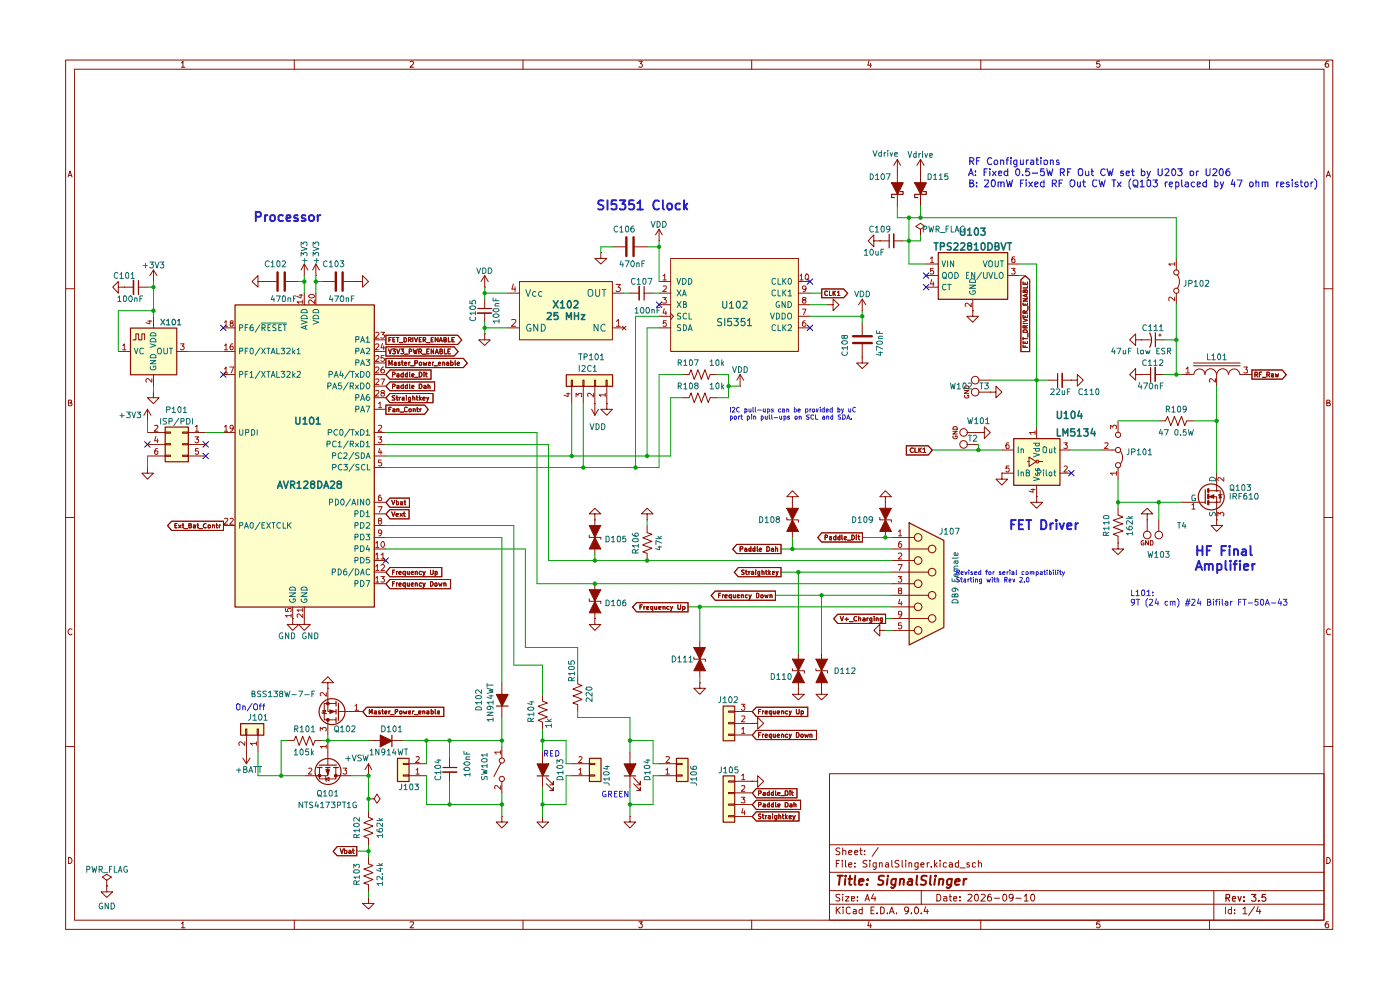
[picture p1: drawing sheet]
<svg xmlns="http://www.w3.org/2000/svg" width="297mm" height="210mm" viewBox="0 0 297 210" stroke-linecap="round" stroke-linejoin="round" font-family="sans-serif">
<g fill="none" stroke="#8d0e00" stroke-width=".21">
<path d="M13.9 12.7h268.8v184.4h-268.8zM15.8 14.7h265.1v180.5h-265.1zM38.5 13.3h.1l.2-.3v1.3M38.5 14.3h.7M62.4 12.7v2M87 13.2l.5-.2 .3 .2-.1 .4-.7 .7h.8M111 12.7v2M135.5 13h.8l-.5 .5 .4 .1v.6h-.7M159.5 12.7v2M184.4 12.9l-.3 .9h.8M184.7 13.4v.9M208.1 12.7v2"/>
<path d="M233.3 13h-.6l-.1 .6h.7v.6h-.7M256.6 12.7v2M281.8 13a.71 .71 0 0 0-.7 .5 .71 .71 0 0 0 .3 .8l.4-.1v-.6l-.4-.1-.3 .3M14.4 37.5l.5-1.2 .4 1.2M14.5 37.2h.7M281.4 37.5l.4-1.2 .4 1.2M281.5 37.2h.6M13.9 61.3h1.9M280.9 61.3h1.8M14.5 85.5h.4l.3-.3-.2-.3h-.5v1.2h.6l.2-.5-.4-.1M281.5 85.5h.4l.2-.3-.1-.3h-.5v1.2h.6l.1-.5-.3-.1M13.9 109.8h1.9"/>
<path d="M280.9 109.8h1.8M15.3 133.5a.59 .59 0 0 0-.9 .5 .59 .59 0 0 0 .8 .6l.1-.1M282.2 133.5a.59 .59 0 0 0-.8 .5 .59 .59 0 0 0 .7 .6l.1-.1M13.9 158.4h1.9M280.9 158.4h1.8M176 164.1h104.9v31.1h-104.9zM176 179.2h104.9M178.2 180l-.6-.1-.3 .2 .1 .4 .8 .4-.1 .3h-.8M178.8 179.9v1.4M182.6 179.9v1.2l.3 .2M186.3 179.8l-1.3 1.8M14.5 181.9a.65 .65 0 0 1 .8 .6 .65 .65 0 0 1-.8 .7z"/>
<path d="M38.5 195.9l.3-.4v1.3M38.5 196.8h.7M62.4 195.2v1.9M87 195.6l.7-.1 .1 .3-.8 1h.8M111 195.2v1.9M135.5 195.5h.8l-.5 .5 .5 .2-.1 .5-.5 .1-.2-.2M159.5 195.2v1.9M176 191.8h104.9M176 188.9h104.9M176 185h104.9M177.4 192.4v1.4M177.4 183.2h.5"/>
<path d="M177.6 193l.7 .8M178.1 182.5h-.7v1.4M178.2 189.8h-.8l-.1 .3 .8 .4 .1 .4-.3 .2-.6-.1M178.3 192.4l-.9 .8M178.7 182.5v.2M178.7 183v.9M178.8 189.7v.1M178.8 180.5l.4-.1 .2 .1v.8M178.8 190.2v.9M178.9 192.4v.2M178.9 192.9v.9M179.4 190.2h.7l-.7 .9h.7"/>
<path d="M179.4 182.5v1.3l.1 .1M180 183.4l.7-.1-.2-.3-.5 .2v.6l.3 .1 .3-.1M180 180.8l.7-.1-.2-.3-.5 .1v.6l.3 .2 .3-.1M180.4 192.6l-.4-.2-.5 .3 .1 1 .4 .1 .4-.1M180.6 190.6l.7-.1-.1-.3h-.6v.8h.6M181.1 192.9h.5v.9M181.3 180.8l.7-.1-.2-.3h-.3l-.2 .1v.6l.2 .2 .4-.1M181.4 183.8v.1M181.4 183.1v.1M181.6 193.2l-.5 .1-.1 .2 .1 .3h.5M181.9 191v.1M181.9 190.2v.2"/>
<path d="M182.4 180.4h.5M182.9 192.9h-.5l-.2 .7a.45 .45 0 0 0 .7 .2M182.9 192.4v1.4M183.4 181.2v.1M183.4 180.5h.1M183.5 191.1l.5-1.4 .4 1.4M183.7 190.7h.7M183.9 182.6l-.6-.1-.2 .2 .1 .4 .7 .4-.1 .3h-.7M184.4 195.4l-.3 1h.8M184.5 182.5v.2M184.5 183v.9M184.7 196v.8"/>
<path d="M184.8 193.1h.5M185.3 189.6l-.4 1h.9M185.5 192.4h-.7v1.4h.7M185.6 190.2v.9M185.9 183v1.2l-.3 .2h-.3M185.9 183.1l-.4-.1-.3 .3 .1 .5h.6M186 193.7v.1M186.6 183.1h.6v.8M186.6 183v.9M186.8 192.4h.4l.4 .3v.8l-.4 .3h-.4zM187.9 183.1l.4-.1 .2 .2v.7M188.3 193.7v.1"/>
<path d="M188.5 183.3l-.6 .1-.1 .2 .2 .3 .5-.1M188.7 193.8l.5-1.4 .5 1.4M188.8 193.4h.7M189.2 182.5v1.3l.2 .1M190.2 193.7v.1M190.7 182.6a.6 .6 0 0 0-.8 .1v.4l.7 .2 .1 .2-.2 .4-.6-.1M191.4 182.5v1.3l.2 .1M192.1 182.5v.2M192.1 183v.9M192.7 193l-.2 .3h-.4l-.2-.3v-.3l.2-.3h.4l.2 .3v.8l-.2 .3h-.4M192.8 183.1l.4-.1 .2 .2v.7M192.8 183v.9"/>
<path d="M193.3 193.7v.1M194.1 192.6l.2-.2a.75 .75 0 0 1 .6 .7 .75 .75 0 0 1-.6 .7l-.2-.1-.1-.4zM194.8 183v1.2a.45 .45 0 0 1-.7 .2M194.8 183.1h-.7v.7h.7M195.4 183.4l.6-.1-.1-.3-.5 .2v.6l.2 .1 .4-.1M195.4 193.7v.1M195.4 188.9v2.9M196.4 192.3l-.4 1h1M196.7 183v.9M196.7 192.9v.9M197.1 183l-.4 .1v.2M197.6 183.8v.1"/>
<path d="M198.2 182.5v1.4M198.4 183.4l.4 .5M198.7 189.7a.73 .73 0 0 1 .9 .7 .73 .73 0 0 1-.9 .7zM198.8 183l-.6 .5M199.4 182.5v.2M199.4 183v.9M200.2 190.2h.6l.1 .9M200.8 183.1l-.4-.1-.3 .3 .1 .5h.6M200.9 190.5l-.7 .1v.4h.7M201.4 183.1l.4-.1 .3 .2v.7M201.4 190.2h.5M201.5 189.7v1.3l.4 .1"/>
<path d="M202.1 183.3l-.7 .1v.4h.7M202.3 190.6l.7-.1-.1-.3h-.5l-.1 .2v.6l.2 .1 .4-.1M203.3 183.1l-.4-.1-.3 .3 .1 .5h.6M203.3 182.5v1.4M203.7 191v.1M203.7 190.2v.2M203.7 184.1h1.1M205.4 189.8l.5-.1 .3 .4-.9 1h.9M205.6 183.1l-.3-.1-.2 .3 .1 .1h.3l.2 .4-.2 .1-.4-.1M206.9 189.8h.5a1.01 1.01 0 0 1-.2 1.3 .87 .87 0 0 1-.3-1.3zM207 183.1h-.7v.7h.7M207.6 183.1l.4-.1 .2 .2v.7"/>
<path d="M207.6 182.5v1.4M208.1 195.2v1.9M208.1 189.8h.8l.1 .3-.9 1h.9M210.2 189.7a.57 .57 0 0 0-.7 .6v.6l.3 .2h.3l.2-.2v-.4l-.2-.3h-.3l-.3 .3M210.9 190.5h1.1M212.8 189.8l.3-.1a.73 .73 0 0 1 .5 .7 .73 .73 0 0 1-.5 .7l-.3-.1-.1-.5zM214.9 190.3l-.1 .2h-.6l-.1-.2 .1-.5 .5-.1 .2 .2-.1 1.1-.6 .1M215.5 190.5h1.1M217.3 190.1l.4-.4v1.4M217.3 191.1h.8M218.8 189.8l.2-.1a.76 .76 0 0 1 .5 .7 .76 .76 0 0 1-.5 .7 1.01 1.01 0 0 1-.2-1.3zM233.3 195.5h-.6l-.1 .6 .2-.1h.3l.3 .2v.3l-.3 .3h-.3l-.2-.2"/>
<path d="M256.6 195.2v1.9M257.5 188.9v6.3M260 192.4v1.4M261.2 192.9h-.5l-.1 .3v.4l.2 .2h.4M261.2 192.4v1.4M261.9 193.7v.1M261.9 192.9v.2M263.7 192.8l.4-.4v1.4M263.7 193.8h.8M266.1 192.3l-1.2 1.9M266.9 192.3l-.3 1h.9M267.2 192.9v.9"/>
<path d="M281.5 181.9a.65 .65 0 0 1 .7 .6 .65 .65 0 0 1-.7 .7zM281.8 195.5h-.4l-.3 .5v.5l.3 .3 .4-.1v-.7h-.4l-.3 .2"/>
</g>
<path d="M260.1 190.5l.7-.1 .1-.6-.8-.1v1.5M260.4 190.5l.5 .7M261.4 190.7l.7-.1-.1-.4h-.5l-.1 .7 .2 .3 .4-.1M262.6 190.2l.4 1 .3-1M263.9 191v.2M263.9 190.2v.2M265.5 189.7h.9l-.5 .5 .5 .2v.5l-.2 .3-.7-.2M267 191v.2M268.5 189.7h-.7l-.1 .7 .2-.2 .5 .1 .2 .6-.4 .3h-.3l-.2-.2" fill="none" stroke="#8d0e00" stroke-width=".25"/>
<g fill="none" stroke="#8d0e00" stroke-width=".42">
<path d="M177.7 185.8h1.1M178.2 185.8l-.2 1.9M179.3 186.4l-.1 1.3M179.4 185.8v.1M180 186.4h.8M180.3 185.8l-.1 1.6 .4 .3M181.4 185.8l-.1 1.6 .2 .3M182.2 187l1-.1-.1-.4a.6 .6 0 0 0-.8 .2v.9h.7M184 187.5l-.1 .2-.1-.1 .2-.1-.1 .2M184.1 186.5v.2M187.5 185.8h-.6l-.5 .3 .1 .5 .9 .3-.1 .6-.4 .2-.6-.1M188.3 186.4l-.2 1.3"/>
<path d="M188.4 185.8v.1M190.1 186.4l-.2 1.6-.4 .4-.4-.2M190.1 186.5l-.5-.1-.5 .4v.7l.3 .2 .5-.1M191 186.6l.3-.2 .5 .1-.1 1.2M191 186.4l-.2 1.3M192.8 186.5h.7v1.2M193.5 186.9h-.6l-.4 .3 .1 .4 .2 .1 .7-.1M194.6 185.8l-.2 1.6 .2 .3M196.6 185.8h-.7l-.4 .3 .1 .5 .8 .3-.1 .6-.3 .2-.7-.1M197.4 185.8l-.1 1.6 .2 .3M198.4 186.4l-.2 1.3M198.5 185.8v.1"/>
<path d="M199.3 186.6l.1-.1a.48 .48 0 0 1 .7 .2l-.1 1M199.3 186.4l-.2 1.3M201.9 186.4l-.1 1.6-.5 .4h-.3l-.2-.2M201.9 186.5a.72 .72 0 0 0-1 .3v.7l.3 .2 .6-.1M202.7 187l.9-.1-.1-.4a.6 .6 0 0 0-.8 .2v.9h.7M204.5 186.4l-.1 1.3M205.1 186.4l-.6 .4"/>
</g>
<g fill="#fdfec9">
<path d="M51 153.5h4.9v2.4h-4.9z"/>
<path d="M49.8 64.6h29.6v64.1h-29.6z"/>
<path d="M27.6 69.5h9.9v10h-9.9z"/>
<path d="M35 90.5h4.9v7.4h-4.9z"/>
<path d="M143.5 160.8h2.4v4.9h-2.4z"/>
<path d="M125 160.8h2.5v4.9h-2.5z"/>
<path d="M153.4 164.5h2.4v9.9h-2.4z"/>
<path d="M153.4 149.7h2.4v7.4h-2.4z"/>
<path d="M84.3 160.8h2.4v4.9h-2.4z"/>
<path d="M110.2 59.7h19.7v12.4h-19.7z"/>
<path d="M120.1 79.5h9.8v2.4h-9.8z"/>
<path d="M142.3 54.8h27.1v19.7h-27.1z"/>
<path d="M192.8 110.9l7.4 3.7v18.4l-7.4 3.8z"/>
<path d="M215 93h9.8v9.9h-9.8z"/>
<path d="M199 53.5h14.7v10h-14.7z"/>
</g>
<path d="M58.9 57.8v3.9M60.4 57.8v3.9M71.2 57.8v3.9M72.7 57.8v3.9" fill="none" stroke="#8d0e00" stroke-width=".51"/>
<g fill="none" stroke="#8d0e00" stroke-width=".21">
<path d="M54.7 59.7v-1.2l-1.2 1.2 1.2 1.2v-1.2h1.2M55.9 59.7h.1M55.9 59.7h2.7M60.7 59.7h2.7M64.6 58.5h.1M64.6 56l-.7 1.3M64.6 56l.7 1.3M64.6 56v2.5M67 58.5h.1M67 56l-.7 1.3M67 56l.8 1.3M67 56v2.5"/>
<path d="M68.3 59.7h2.7M72.9 59.7h2.7M75.6 59.7h1.3v1.2l1.3-1.2-1.3-1.2v1.2M75.6 59.7h.1M102.8 58.5v2.4M102.8 58.5l-.7 1.2M102.8 58.5l.8 1.2M81.9 76h16.4l.8 1-.8 1h-16.4zM81.9 71.1h15.2l.9 1-.9 1h-15.2zM81.9 73.6h14.4l.9 1-.9 .9h-14.4zM82.4 74l.4 1.1 .2-1.1M82.5 77.5v-1l.3 .8 .4-.8v1"/>
<path d="M82.5 72.1h.3M82.7 78.5h8.7v1.9h-8.7l-.8-.9zM83 71.6h-.5v.9M83.3 79.5h.4l.2-.3-.3-.3h-.3v1.1M83.3 74h.6l-.4 .5h.4v.5h-.6M83.3 72.1h.4M83.7 76.9h.3v.6M83.8 71.6h-.5v.9h.5M84 77.1l-.4 .2 .2 .2 .2-.1M84.1 71.6h.5M84.2 79.4h.4v.6M84.2 74l.2 1.1 .4-1.1"/>
<path d="M84.4 71.6v.9M84.6 79.5l-.4 .1v.3h.4M84.7 72.7h.8M84.9 76.9l-.3-.1-.2 .2 .4 .2 .1 .2h-.5M85 74h.6l-.3 .5h.3v.5h-.6M85.2 76.8h.4M85.3 76.5v.8l.3 .2M85.6 79.4l-.4-.1-.2 .2v.3l.2 .2 .4-.1M85.6 78.9v1.1M85.7 71.6l.5 .2v.5l-.1 .2h-.4zM85.8 77.2l.5-.1-.2-.3-.3 .2v.3l.2 .2 .2-.1M85.8 75.1h.8"/>
<path d="M86.4 79.4h-.4v.5h.4M86.4 78.9v1.1M86.7 72.1h.4l.1-.4-.5-.1v.9M86.7 76.8v.7M86.8 74.5h.4l.1-.4-.5-.1v1.1M86.9 78.9l.1 1.1M86.9 72.1l.3 .4M87 76.8l-.3 .2M87.1 77.6h.7M87.3 79.6l.5-.1-.1-.2-.4 .2v.3l.2 .2 .3-.1M87.6 71.6v.9M87.7 74l.2 1.1 .2-.8 .2 .8 .2-1.1"/>
<path d="M87.9 71.6l.4 .9 .3-.9M88 77h.5v-.4l-.5-.1v1M88.9 74.5h.5v-.3l-.1-.2h-.4v1.1M88.9 78.9a.52 .52 0 0 1 .6 .6 .52 .52 0 0 1-.6 .5zM88.9 77l.2-.2 .3 .1v.5l-.3 .1-.2-.2zM88.9 72.1h.3M89.1 74.5l.3 .6M89.4 71.6h-.5v.9h.5M89.6 75.1h.8M89.8 76.8l.2 .7 .1-.5 .3 .5 .1-.7M89.8 72.1h.4l.1-.4-.5-.1v.9M90 78.9v.2"/>
<path d="M90 79.3v.7M90 72.1l.3 .4M90.2 79.3h.4M90.4 78.9v.9l.2 .2M90.5 72.7h.7M90.5 74.5h.4M90.9 77.2l.4-.1-.1-.3-.3 .1v.5h.4M91.1 74h-.6v1.1h.6M91.5 72.1h.3M91.7 76.8v.7M91.9 71.6h-.4v.9h.4M92 76.8l-.3 .2"/>
<path d="M92 74v1.1l-.5-1.1v1.1M92.1 77.6h.7M92.3 75.1l.4-1.1 .3 1.1M92.4 74.7h.5M92.9 71.6v.9l-.6-.9v.9M93 77.2l.5-.1-.2-.3-.3 .2v.3l.2 .2 .2-.1M93.2 72.5l.3-.9 .3 .9M93.3 72.3h.5M93.3 74.5h.5v-.3l-.5-.2v1.1h.4l.1-.1v-.4l-.2-.1M93.9 76.9l.3-.1 .2 .2v.5M93.9 76.8v.7M94.2 72.1h.2l.3-.3-.3-.2h-.2v.9l.5-.1v-.2l-.3-.1"/>
<path d="M94.3 74v1.1h.5M94.8 76.9l.2-.1 .2 .2v.5M95 74.5h.4M95.1 71.6v.9h.4M95.2 77.1l-.4 .1 .1 .3 .3-.1M95.5 74h-.5v1.1h.5M95.6 76.9l.4-.1 .1 .2v.3l-.1 .2-.4-.1M95.6 76.5v1M95.9 72.1h.3M96.4 71.6h-.5v.9h.5M96.6 76.5v1M97 77.2l.5-.1-.2-.3-.3 .2v.3l.1 .2 .3-.1"/>
<path d="M102.8 70.8v1.3h1.2l-1.2 1.2-1.2-1.2h1.2M102.8 70.8h.1M102.8 60.9h.1M102.8 63.5v1.9M102.8 66.4v2M81.9 85.9h8.2l.7 1-.7 1h-8.2zM82.5 86.8h.3M82.7 81h9.5v1.9h-9.5l-.8-.9zM82.7 83.5h9.2v1.9h-9.2l-.8-1zM83 86.4h-.5v.9M83.3 82h.3l.3-.3-.2-.2h-.4v.9M83.3 86.7l.5 .1v.5h-.5v-.3l.5-.1"/>
<path d="M83.8 83.9h-.5l-.1 .2 .1 .3a.34 .34 0 0 1 .4 .1 .34 .34 0 0 1 0 .4h-.5M84 84.3h.4M84.2 86.8l.4-.1v.6M84.2 81.8h.4v.6M84.2 83.9v1h.2M84.2 86.7v.6M84.6 82l-.4 .1v.2h.4M84.7 84.3v.6M84.9 87.4h.7M85 84.3l-.3 .1M85.4 84.3h.3v.6h-.3l-.1-.3 .4-.2M85.6 81.8l-.4-.1-.2 .3 .2 .4 .4-.1"/>
<path d="M85.6 81.5v.9M86.2 83.9v.1M86.2 84.3v.6M86.4 86.5l-.4-.1-.2 .3v.5l.2 .1 .4-.1M86.4 81.8h-.4v.5h.4M86.4 81.5v.9M86.8 86.7l.4 .1v.5h-.4zM86.9 81.5l.1 .9M87.1 84.9l-.4-.1v-.5h.4v.8h-.4M87.3 82.1l.5-.1-.1-.3-.4 .2v.3l.2 .2 .3-.1M87.6 84.4h.4v.5M87.6 83.9v1"/>
<path d="M87.7 86.8h.4v.5M87.7 86.7v.6M88 80h.7M88.3 84.3h.4M88.4 83.9v.9l.3 .1M88.4 86.7h.4M88.5 86.4v.8l.3 .1M88.9 81.5h.5a.54 .54 0 0 1 .1 .6 .54 .54 0 0 1-.6 .3zM89 83.9v1M89.1 86.7v.6M89.1 84.5l.3 .4M89.4 86.7l-.3 .2"/>
<path d="M89.4 84.3l-.4 .3M89.7 84.5l.5-.1-.1-.1-.4 .1v.4l.4 .1M90 81.8l.2-.1 .2 .2v.5M90.4 82l-.5 .2 .1 .2 .4-.1M90.5 84.3l.2 .6M90.8 81.8l.3-.1 .1 .2v.5M90.8 81.5v.9M91 84.3l-.5 .9M69.5 159.5v2.8M67.8 162.8v2.4h3.4v-2.4M78.2 162l-.8 1.3M78.2 162l.7 1.3"/>
<path d="M78.2 162v2.5"/>
</g>
<g fill="none" stroke="#8d0e00" stroke-width=".25">
<path d="M101.3 65.4h3M67.3 162.8h1M67.7 162.3h3.7M69.1 162.8h.9M70.8 162.8h1"/>
<circle cx="69.6" cy="163.7" r="2.75"/>
</g>
<path d="M101.3 66.4h3" fill="none" stroke="#8d0e00" stroke-width=".34"/>
<path d="M69.2 163.3h.7l-.3 1z" fill="#8d0e00"/>
<path d="M69.1 163.3h.8l-.4 1zM71.2 164.5h.8" fill="none" stroke="#8d0e00" stroke-width=".21"/>
<path d="M71 164.3h.4v.5h-.4z" fill="#8d0e00"/>
<path d="M71 164.3h.4v.5h-.4z" fill="none" stroke="#8d0e00" stroke-width=".21"/>
<path d="M67.6 164.3h.4v.5h-.4z" fill="#8d0e00"/>
<g fill="none" stroke="#8d0e00" stroke-width=".21">
<path d="M52.1 154.6h.3v1.3h-.3zM52.3 155.9v6.1M54.6 154.6h.2v1.3h-.2zM54.7 155.9v3.6M60.9 157.1h1.5l.4-.9 .7 1.9 .7-1.9 .8 1.9 .7-1.9 .7 1.9 .4-1h1.5M69.5 157.1v2.4M71.2 149.2h-2.4v3.5h2.4M71.7 150.9h2.8M51.5 160.8l.8 1.2M53 160.8l-.7 1.2M67.6 164.3h.4v.5h-.4zM69 164.7l.1 .9 .2 .1"/>
<path d="M69.1 165.2l.7-.3v.7zM69.5 162.8v1.7h-4.9M71.5 179.6h4.2v1.9h-4.2l-.8-.9zM72 164.5h2.5M78.2 171.9v1.4l.9 .5-1.9 .7 1.9 .7-1.9 .8 1.9 .7-1.9 .7 1 .4v1.5M22.6 186.7l1.1-.7-1.1-.5-.9 .5 .9 .7v1.2M22.6 187.9h.1M22.6 187.9v1.3h1.3l-1.3 1.2-1.1-1.2h1.1M72.2 180l.3 1.1 .4-1.1M73.1 180.5l.3-.1 .2 .1v.4l-.2 .2-.3-.1M73.1 180v1.1M74 180.5l.3-.1 .2 .1v.6"/>
<path d="M74.5 180.6l-.5 .2 .1 .3 .4-.1M74.8 180.4h.3M74.9 180v.9l.2 .2"/>
</g>
<path d="M51.9 157.3v.8l-.9-.8-.3 .3v.3l.1 .2M54.4 157.7h-1.3l.4 .4M54.4 157.3v.8M69.2 158.4h-1.3l.4 .3M69.2 158v.7M65.5 163l.4-.1 .3 .4-.8 .9h.8M72.8 162.9h.7l-.3 .5 .3 .1v.5l-.1 .2-.6-.2" fill="none" stroke="#af1500" stroke-width=".21"/>
<path d="M51 153.5h5v2.5h-5zM71.3 148.8v1M71.3 150.5v1M71.3 152.2v1M71.8 149.2v3.6" fill="none" stroke="#8d0e00" stroke-width=".25"/>
<path d="M70 150.6l1 .3-1 .4z" fill="#8d0e00"/>
<path d="M69.5 152.7v.8M70 150.6l1 .3-1 .4z" fill="none" stroke="#8d0e00" stroke-width=".21"/>
<circle cx="70.4" cy="151" r="2.75" fill="none" stroke="#8d0e00" stroke-width=".25"/>
<path d="M69.3 152.5h.5v.4h-.5z" fill="#8d0e00"/>
<path d="M69.3 152.5h.5v.4h-.5z" fill="none" stroke="#8d0e00" stroke-width=".21"/>
<path d="M69.3 149h.5v.4h-.5z" fill="#8d0e00"/>
<path d="M68.3 151.2l.1 .1 .9 .1M68.4 150.7h.7l-.3 .6zM69.3 149h.5v.4h-.5zM69.5 146v4.9h1.7M69.5 153.5v2.4M74.5 150.9h2.4M78.2 190.4v1.2h1.2l-1.2 1.2-1.3-1.2h1.3M78.2 190.4h.1M78.2 181.7v1.6l.9 .3-1.9 .8 1.9 .7-1.9 .7 1.9 .8-1.9 .7 1 .4M78.2 187.7v1.5" fill="none" stroke="#8d0e00" stroke-width=".21"/>
<path d="M67.9 155.1v-.8l.5 .4v-.3h.7l.1 .5-.2 .2M69.2 146.9v.8l-.8-.8h-.3l-.2 .2v.3l.2 .2M75.3 149.7l.3-.3v1.3M75.3 150.7h.8" fill="none" stroke="#af1500" stroke-width=".21"/>
<path d="M125 111.5h2.5l-1.3 2.5z" fill="#8d0e00"/>
<path d="M125 111.5h2.5l-1.3 2.5zM125 113.5v.5h2.5v.4M126.2 112.7v2.5" fill="none" stroke="#8d0e00" stroke-width=".21"/>
<path d="M126.2 114l1.3 2.5h-2.5z" fill="#8d0e00"/>
<path d="M126.2 114l1.3 2.5h-2.5zM126.2 109h-1.2l1.2-1.2 1.3 1.2h-1.3v1.3M126.2 110.3h.1M126.2 110.3v2.4M126.2 115.2v2.4" fill="none" stroke="#8d0e00" stroke-width=".21"/>
<path d="M105.3 149.8h2.5" fill="none" stroke="#8d0e00" stroke-width=".25"/>
<path d="M105.3 147.3h2.5l-1.3 2.5z" fill="#8d0e00"/>
<path d="M105.3 147.3h2.5l-1.3 2.5z" fill="none" stroke="#8d0e00" stroke-width=".25"/>
<path d="M106.5 144.8v7.4M115.1 147.3v1.4l1 .4-1.9 .7 1.9 .8-1.9 .7 1.9 .8-1.9 .7 .9 .4v1.4" fill="none" stroke="#8d0e00" stroke-width=".21"/>
<path d="M125 125.1h2.5l-1.3 2.4z" fill="#8d0e00"/>
<path d="M125 125.1h2.5l-1.3 2.4zM125 127v.5h2.5v.6M126.2 126.3v2.4" fill="none" stroke="#8d0e00" stroke-width=".21"/>
<path d="M126.2 127.5l1.3 2.5h-2.5z" fill="#8d0e00"/>
<g fill="none" stroke="#8d0e00" stroke-width=".21">
<path d="M32.5 59.7h.1M32.5 57.3v2.4M32.5 57.3l-.7 1.2M32.5 57.3l.8 1.2M25.1 60.9v-1.2l-1.2 1.2 1.2 1.3v-1.3h1.3M25.1 74.5h2.5M26.4 60.9h.1M26.4 60.9h1.9M28.2 72.1h.6v-1.3h.6v1.3h.7v-1.3h.6v1.3M29.3 60.9h2M32.5 67.1v2.4M32.5 79.5v2.4"/>
<path d="M37.5 74.5h2.4M47.4 69.5h2.4M47.4 74.5h2.4M47.4 79.5h2.4M64.6 62.2v2.4M67 62.2v2.4M79.4 74.5h2.4M79.4 79.5h2.4M79.4 72.1h2.4M79.4 77h2.4M31.3 89.3h.1M31.3 99.2v1.2h-1.2l1.2 1.2 1.2-1.2h-1.2"/>
<path d="M31.3 99.2h.1M31.3 91.7h3.7M31.3 94.3h3.7M31.3 96.7h3.7M31.3 86.8l.7 1.3M31.3 86.8l-.8 1.3M31.3 86.8v2.5M32.5 83.2v1.2h1.2l-1.2 1.2-1.2-1.2h1.2M32.5 83.2h.1M35 91.6h1.2v.3h-1.2zM35 94.1h1.2v.3h-1.2zM35 96.6h1.2v.2h-1.2z"/>
<path d="M38.7 91.6h1.2v.3h-1.2zM38.7 94.1h1.2v.3h-1.2zM38.7 96.6h1.2v.2h-1.2zM39.9 91.7h3.7M39.9 94.3h3.7M39.9 96.7h3.7M47.4 91.7h2.4M79.4 91.7h2.4M79.4 81.9h2.4M79.4 84.4h2.4M79.4 86.8h2.4M79.4 94.3h2.4"/>
<path d="M79.4 96.7h2.4M79.4 99.2h2.4M36.4 110.6h11v1.9h-11l-.8-1zM37.1 111.5h.4M37.5 111h-.4v1h.4M37.9 111.4l.5 .6M38.4 111.4l-.5 .6M38.6 111.4h.4M38.8 111v1h.2M39.1 112.1h.7M40.1 111.5h.4l.1-.3-.2-.2h-.3v1h.4l.1-.4-.2-.1M41 111.4h.4v.6h-.4l.1-.4h.3"/>
<path d="M41.8 111.4h.3M41.9 111v1h.2M42.2 112.1h.8M43.7 111.1a.46 .46 0 0 0-.5 .3 .46 .46 0 0 0 .2 .6l.3-.1M44.1 111.5l.5-.1v.6l-.5-.1zM45.1 111.5h.4v.5M45.1 111.4v.6M45.8 111.4h.4M45.9 111v.9l.3 .1M46.5 111.4v.6M46.8 111.4l-.3 .1M47.4 111.5h2.4"/>
<path d="M79.4 111.5h2.4M79.4 106.5h2.4M79.4 109h2.4M79.4 114h2.4M79.4 116.5h2.4M79.4 118.9h2.4M82.7 105.7h4.2v1.9h-4.2l-.8-1zM82.7 108.1h4.1v2h-4.1l-.8-1.1zM83.1 106.1l.3 1 .4-1M83.1 108.6l.3 .9 .4-.9M84 109.3l.5-.2-.1-.2-.4 .1v.4l.4 .1M84.1 106.1v1h.3l.1-.6h-.4"/>
<path d="M84.9 108.9l.5 .6M85 106.5h.4v.6h-.4v-.4l.4-.1M85.4 108.9l-.5 .6M85.6 108.9h.4M85.7 108.6v.9h.3M85.7 106.5h.4M85.9 106.1v1h.2M62.1 131.2v1.3h1.3l-1.3 1.2-1.2-1.2h1.2M62.1 131.2h.1M62.1 128.7v2.5M64.6 131.2v1.3h1.2l-1.2 1.2-1.2-1.2h1.2M64.6 131.2h.1"/>
<path d="M64.6 128.7v2.5M79.4 123.8h2.4M79.4 121.4h2.4M82.7 122.9h12.9v2h-12.9l-.8-1zM82.7 120.4h11v1.9h-11l-.8-.9zM83.3 123.8h.3M83.3 121.4h.3M83.7 123.4h-.4v.9M83.7 120.9h-.4v1M84.1 121.2v.7M84.1 123.6v.7M84.4 123.6l-.3 .3"/>
<path d="M84.4 121.2l-.3 .1v.1M84.6 124l.5-.1-.1-.3-.4 .2v.4l.1 .1h.3M84.6 121.5l.5-.1-.1-.2-.4 .2v.3l.2 .2 .2-.1M86 123.7l-.4-.1-.1 .3 .1 .4h.4M86 121.3l-.4-.1-.1 .2 .1 .5 .4-.1M86 121.2v1M86 123.6v1.1M86.4 123.6l.1 .7 .3-.1M86.4 121.2v.5l.2 .2 .2-.1M86.8 121.2v.7M86.8 123.6v.7M87.2 124l.5-.1-.1-.3-.4 .2v.4l.1 .1h.4"/>
<path d="M87.2 121.5l.5-.1-.1-.2-.4 .2v.3l.2 .2 .3-.1M88.1 123.8l.2-.2 .2 .1v.6M88.1 121.3h.4v.6M88.1 121.2v.7M88.1 123.6v.7M89.4 123.7l-.3-.1-.2 .3 .1 .4h.4M89.4 121.3l-.3-.1-.2 .2 .2 .5 .3-.1M89.7 123.6l.3 .7M89.7 121.2l.3 .7M90.2 123.6l-.3 1-.2 .1M90.2 121.2l-.3 .9-.2 .1M91.3 123.4h.3a.55 .55 0 0 1 0 .9h-.3z"/>
<path d="M91.3 120.9v.8l.2 .2 .4-.2v-.8M92.2 123.8l.2-.2 .3 .1v.6l-.5-.1zM92.3 121.3h.4v.5h-.4M92.3 121.2v1M93.1 123.6l.2 .7 .1-.4 .2 .4 .2-.7M94.2 123.8l.1-.2 .3 .2v.5M94.2 123.6v.7M126.2 127.5l1.3 2.5h-2.5zM126.2 131.2v1.3h1.3l-1.3 1.2-1.2-1.2h1.2M126.2 131.2h.1M126.2 123.8v2.5M126.2 128.7v2.5"/>
<path d="M69.5 144.8h-1.2l1.2-1.3 1.2 1.3h-1.2v1.2M69.5 146h.1M122.5 145.1l1 .3-2 .8 2 .6-2 .8 2 .8-2 .7 1 .4v1.4M122.5 143.5v1.5M133.6 162v2.5M134.4 166.2l1.4 1.5v-.7v.7h-.7M134.4 165l1.4 1.5v-.8v.8h-.7M139.8 164.5h3.7M139.8 162h3.7M143.5 164.4h1.2v.2h-1.2zM143.5 161.9h1.2v.3h-1.2z"/>
</g>
<path d="M29.4 59.5v3M27.7 69.6h9.8v9.9h-9.8zM49.9 64.7h29.5v64.1h-29.5zM35 90.6h5v7.4h-5zM132.4 164.6h2.5M143.5 160.9h2.5v4.9h-2.5z" fill="none" stroke="#8d0e00" stroke-width=".25"/>
<g fill="none" stroke="#af1500" stroke-width=".21">
<path d="M26 73.3l.4-.4v1.3M26 74.2h.7M31.4 68.1h.8M31.8 67.9v.8l-.9-.3M38.3 72.9h.8l-.5 .5 .5 .2v.4l-.3 .2h-.3l-.2-.2M47.6 68.4l.4-.4v1.2M47.6 73.3l.4-.4v1.3M47.6 78.3l.4-.5v1.3M47.6 69.2h.7M47.6 74.2h.7M47.6 79.1h.7M48.7 77.8h.9l-.5 1.3"/>
<path d="M49.1 68.5l-.3-.2a.35 .35 0 0 1 .3-.3 .35 .35 0 0 1 .4 .3l-.1 .1a.51 .51 0 0 0-.5 .3 .51 .51 0 0 0 0 .5h.5l.1-.4-.3-.3M49.4 72.9h-.3a.93 .93 0 0 0-.2 1.2h.5l.1-.5-.1-.2h-.5l-.1 .2M63.5 62.6h.7M63.9 62.4v.8l-1-.3M64.2 64h-1.2l.4 .4M64.2 63.6v.8M65.6 62.6l.1-.1a.56 .56 0 0 1 .7-.1 .56 .56 0 0 1 .3 .6 .61 .61 0 0 1-.7 .3 .61 .61 0 0 1-.4-.7zM66.8 63.6v.8l-1-.8-.3 .3 .1 .5M79.7 70.6l.4-.1 .3 .3-.8 .9h.8M79.7 73.1l.4-.2 .3 .4-.8 .9h.8M79.7 75.6l.4-.2 .3 .3-.8 1h.8M79.7 78l.4-.2 .3 .5-.8 .8h.8"/>
<path d="M80.8 70.5h.8l-.5 .5 .5 .2v.3l-.3 .2h-.3l-.2-.1M81.1 72.8l-.3 1h.8M81.4 77.8a.72 .72 0 0 0-.6 .6 .72 .72 0 0 0 .3 .7l.4-.1a.42 .42 0 0 0-.1-.5 .42 .42 0 0 0-.5-.1l-.1 .2M81.4 73.4v.8M81.5 75.4h-.6l-.1 .6h.7l.1 .4-.3 .3-.5-.2M32.2 80.3v.8l-.9-.8-.4 .3v.3l.2 .2M32.8 90.3h.7v.4l-.8 .8h.8M33.1 92.6l-.3 .9h.8M33.4 95.1a.72 .72 0 0 0-.6 .5 .72 .72 0 0 0 .3 .8l.4-.2-.1-.5a.36 .36 0 0 0-.6 .2M33.4 93.1v.8M41.4 92.7h.7l-.4 .5h.3v.6l-.5 .1-.1-.1M41.4 90.5l.4-.3v1.3"/>
<path d="M41.4 91.5h.7M42 95.1h-.5l-.1 .6h.6v.6l-.4 .1-.2-.2M47.6 90.5l.4-.3v1.3M47.6 91.5h.7M49.5 90.7a.35 .35 0 0 1-.4 .3 .35 .35 0 0 1-.3-.3v-.2a.35 .35 0 0 1 .3-.3 .35 .35 0 0 1 .4 .3v.4a.58 .58 0 0 1-.6 .6M79.7 80.5l.6-.1 .1 .3-.8 .9h.8M79.7 82.9l.6-.1 .1 .4-.8 .8h.8M80.2 92.7h.8l-.4 .5 .4 .1v.4l-.3 .2h-.3l-.2-.1M80.3 85.6l.3-.3v1.2M80.3 90.3l.4-.1 .3 .3-.8 1h.8M80.3 86.5h.7M80.6 95.1l-.3 .9h.8"/>
<path d="M80.8 80.4h.8l-.5 1.2M80.8 95.5v.9M80.9 97.6h-.6v.6h.6l.1 .4-.3 .2h-.4M81.1 83.3l-.3-.2 .2-.3h.4l.2 .2-.1 .3a.48 .48 0 0 0-.5 .2 .48 .48 0 0 0 0 .5h.4l.2-.2-.3-.5M47.6 110h.7v.4l-.8 .8h.8M48.8 110l.4-.1 .3 .4-.8 .9h.8M79.7 115.2l.3-.4v1.3M79.7 117.7l.3-.4v1.3M79.7 116.1h.7M79.7 118.6h.7M80.2 107.5h.9l-.6 1.2M80.5 110.4h-.2v-.4h.6v.4l-.6 .2v.4l.2 .2h.2l.3-.3v-.2l-.3-.3"/>
<path d="M80.8 105h-.3l-.2 .3v.8l.5 .1 .2-.2v-.3l-.3-.3h-.2l-.2 .3M80.8 117.7l.4-.4v1.3M80.8 119.9l.5-.1 .3 .2-.1 .3-.7 .7h.8M80.8 118.6h.8M81 112.9l-.3 .3-.4-.1v-.6l.4-.1a.72 .72 0 0 1 .3 .7 .72 .72 0 0 1-.6 .6M81.1 114.8a.68 .68 0 0 1 .5 .7 .68 .68 0 0 1-.5 .6 .75 .75 0 0 1 0-1.3zM60.6 129.1v.6h.6l-.2-.1 .1-.4 .6-.1v.6M61.8 130.6h-1.2l.3 .3M61.8 130.3v.6M64.2 130.3v.7l-.7-.7h-.4v.6M64.2 129.4h-1.2l.4 .3M64.2 129.1v.6"/>
<path d="M79.7 120.2l.3-.4v1.2M79.7 122.6l.3-.3v1.2M79.7 121h.7M79.7 123.5h.7M80.8 122.3h.8l-.5 .4 .5 .3-.1 .4h-.7M141.3 163.3h.1l.2-.4v1.3M141.3 160.6l.5-.1 .2 .2-.7 1h.7M141.3 164.2h.7"/>
</g>
<g fill="none" stroke="#116e6f" stroke-width=".21">
<path d="M28.5 73.9l.4 1.2 .3-1.2M30.4 74l-.6-.1-.1 .2v.7l.1 .3 .6-.1M31.9 72.9l1.2 .4-1.2 .4M31.9 76.5h1.2l-1.2 .7h1.2M32 72a.72 .72 0 0 1 1.1 0v.5h-1.2zM32 77.8a.45 .45 0 0 0 .1 .6h.7l.3-.1-.1-.6h-.5v.2M32 75.4l.1-.2h.7l.3 .2v.5h-1.2zM32 70.6h.9l.2 .2v.4h-1.2zM33.5 74l.1-.1h.5l.1 .4-.1 .8h-.5a.82 .82 0 0 1-.1-1.1zM34.8 73.9v1l.1 .2h.4l.2-.2v-1M35.9 73.9h.7M36.3 73.9v1.2"/>
<path d="M50.8 69.5h.6v-.5l-.6-.1v1.2M50.8 74.5h.6v-.6h-.6v1.2M50.8 79.5l.6-.1v-.5l-.6-.1v1.2M52 69.5h.4M52 74.5h.4M52 79.4h.4M52.6 68.9h-.6v1.2M52.6 73.9h-.6v1.2M52.6 78.8h-.6v1.2M53 79.1l.4-.3v1.2M53.2 73.9h.3l.2 .1v.9l-.2 .2h-.3l-.2-.5zM53.6 68.9a.72 .72 0 0 0-.5 .5 .72 .72 0 0 0 .2 .7h.4v-.6l-.4-.1-.3 .2"/>
<path d="M55.2 68.9l-1.1 1.6M55.2 73.8l-1.1 1.6M55.2 78.7l-1.1 1.6M55.4 68.5h5.3M55.5 73.9l.8 1.2M55.5 78.8l.8 1.2M55.6 69.5h.7v-.5l-.2-.1h-.5v1.2M55.8 69.5l.5 .6M56.3 73.9l-.8 1.2M56.3 78.8l-.8 1.2M56.6 73.9h.7M56.6 78.8h.7"/>
<path d="M56.8 69.5h.4M56.9 73.9v1.2M56.9 78.8v1.2M57.4 68.9h-.6v1.2h.6M57.5 75.1l.4-1.2 .5 1.2M57.6 74.7h.6M57.6 79.6h.6M58.5 69l-.4-.1-.2 .2v.4l.6 .1v.5h-.6M58.7 73.9v1.2h.6M58.7 78.8v1.2h.6M59.1 69.5h.4M59.6 73.9h.8l-.4 .4 .4 .2v.4l-.2 .2-.6-.1"/>
<path d="M59.6 78.8h.8l-.4 .5 .4 .2v.3l-.2 .2h-.4l-.2-.1M59.7 68.9h-.6v1.2h.6M60.1 68.9h.6M60.4 68.9v1.2M60.8 74l.6-.1 .2 .1-.1 .4-.7 .7h.8M60.8 78.9l.5-.1 .3 .2-.8 1h.8M62.1 73.9v1.2M62.1 78.8v1.2M62.2 74.6l.4 .5M62.2 79.5l.4 .5M62.6 74.3l-.5 .4M62.6 79.2l-.5 .4"/>
<path d="M63 74.2l.4-.3v1.2M63 78.9h.7v.4l-.8 .7h.8M63 75.1h.7M63.9 67.9l1.2 .5-1.2 .4M64 67.1a.66 .66 0 0 1 .8-.2 .66 .66 0 0 1 .3 .7h-1.2zM64 65.8l.2-.1h.7l.2 .3v.3h-1.2zM64.8 69.1v.6M65.1 69l-1.2 .5 1.2 .4M66.4 67.9l1.2 .5-1.2 .4M66.4 67.1a.66 .66 0 0 1 .8-.2 .66 .66 0 0 1 .4 .7h-1.2zM66.4 65.8l.3-.1h.6l.3 .3v.3h-1.2zM69.8 79.5h.5l.3-.3-.1-.3-.7-.1v1.2"/>
<path d="M71 79.6h.6M72.3 78.7l-.2 .9h.8M72.7 79.2v.8M74.2 78.7l-1.1 1.6M74.4 78.8h.7M74.8 78.8v1.2M75.4 79.2l.7 .8M75.5 72h.6l.1-.5-.7-.1v1.2M75.5 74.5h.6l.1-.5-.7-.1v1.2M75.5 76.9h.6l.1-.5-.7-.1v1.2M76.1 79.2l-.7 .8M76.5 72.6l.4-1.2 .4 1.2"/>
<path d="M76.5 75.1l.4-1.2 .4 1.2M76.5 77.5l.4-1.2 .4 1.2M76.5 78.8a.65 .65 0 0 1 .8 .6 .65 .65 0 0 1-.8 .6zM76.7 74.7h.6M76.7 72.3h.6M76.7 77.2h.6M77.7 71.7l.3-.3v1.2M77.7 74l.6-.1 .1 .1v.4l-.7 .7h.7M77.7 76.3h.7l-.4 .4 .4 .3v.3l-.1 .2-.6-.1M77.7 72.6h.7M77.8 78.9a.61 .61 0 0 1 .7 .3 .61 .61 0 0 1-.2 .8 .6 .6 0 0 1-.7-.4 .6 .6 0 0 1 .2-.7zM50.8 91.1v1a.35 .35 0 0 0 .4 .2 .35 .35 0 0 0 .3-.2v-1"/>
<path d="M52.1 91.7h.6l.1-.5-.7-.1v1.2M53 80h.7M53.4 91.1h.4a.66 .66 0 0 1 .2 .8 .66 .66 0 0 1-.6 .4zM54.6 91.1v1.2M57.5 80l.4-1.2 .5 1.2M69.4 94.2h.6v-.6h-.6v1.2M69.5 81.9l.6-.1 .1-.5-.7-.1v1.3M69.6 91.7h.6l.2-.4-.2-.2h-.6v1.2M70.6 82.5l.4-1.3 .4 1.3M70.6 96.6h.6v-.5l-.6-.1v1.2M70.6 99.2h.5l.2-.3-.1-.3-.6-.1v1.2M70.7 82.1h.6"/>
<path d="M70.9 80l.4-1.2 .4 1.2M71.3 93.7l-.6-.1-.1 .2v.7l.1 .3 .6-.1M71.6 91.2l-.5-.1a.61 .61 0 0 0-.3 .8 .61 .61 0 0 0 .8 .3M71.7 93.9l.4-.3v1.2M71.7 94.8h.8M72.1 91.3l.2-.2h.3a.86 .86 0 0 1-.1 1.2l-.4-.2zM72.4 81.2h-.6l-.1 .6 .6-.1 .2 .2v.3l-.2 .3h-.4l-.2-.2M72.5 96.1h-.1a.45 .45 0 0 0-.7 .2v.7l.2 .2 .6-.1M72.5 98.6a.61 .61 0 0 0-.8 .3 .61 .61 0 0 0 .3 .8l.5-.1M72.9 96.1h.7v.5l-.7 .6h.7M72.9 98.5h.8l-.4 .4 .4 .3-.1 .5-.7-.1M73.9 81.1l-1 1.7"/>
<path d="M73.9 93.5l-1 1.6M74.2 91.1l-1.1 1.6M74.3 81.9h.5l.2-.2v-.4l-.7-.1v1.3M74.3 94.2h.6l.1-.5-.7-.1v1.2M74.4 91.1h.7M74.6 81.9l.4 .6M74.6 94.2l.4 .6M74.8 91.1v1.2M75.1 96l-1.1 1.6M75.1 98.4l-1.1 1.6M75.4 81.7l.7 .8M75.4 91.5l.7 .8"/>
<path d="M75.4 94l.7 .8M75.5 84.4l.6-.1 .1-.4-.7-.2v1.3M75.5 86.8l.7-.1v-.4l-.7-.2v1.3M76.1 81.7l-.7 .8M76.1 91.5l-.7 .8M76.1 94l-.7 .8M76.2 96.1h-.7l-.1 .3 .2 .2h.3l.3 .5-.2 .1h-.6M76.2 98.6l-.5-.1-.2 .3 .1 .2 .6 .3v.3l-.7 .1M76.5 81.2a.65 .65 0 0 1 .8 .7 .65 .65 0 0 1-.8 .6zM76.5 85l.4-1.3 .4 1.3M76.5 87.4l.4-1.3 .4 1.3M76.5 91.1h.5a.66 .66 0 0 1 .2 .8 .66 .66 0 0 1-.7 .4z"/>
<path d="M76.5 93.6h.5l.2 .2 .1 .5-.3 .5h-.5zM76.7 96a.66 .66 0 0 1 .6 .5 .66 .66 0 0 1-.2 .7h-.4zM76.7 84.6h.6M76.7 87.1h.6M77.4 98.6l-.2-.1a.67 .67 0 0 0-.5 .5 .67 .67 0 0 0 .2 .7l.5-.1M77.7 86.1h.7l-.5 1.3M77.7 91.5l.3-.4v1.2M77.7 93.9l.3-.3v1.2M77.7 97.2l.4-1.2 .4 1.2M77.7 92.3h.7M77.7 94.8h.7M77.8 81.3a.61 .61 0 0 1 .7 .4 .61 .61 0 0 1-.2 .7 .6 .6 0 0 1-.7-.4 .6 .6 0 0 1 .2-.7z"/>
<path d="M77.8 96.9h.6M77.9 98.5v1.2h.6M78.3 83.7l-.5 .2-.1 .8 .2 .3h.3l.2-.3-.1-.5h-.5l-.1 .2M50.8 111.5l.6-.1v-.5h-.6v1.2M51.9 112.1l.4-1.2 .4 1.2M52 111.7h.6M53.2 110.9h.3l.2 .1v.8l-.3 .3a.84 .84 0 0 1-.2-1.2zM55.2 110.8l-1.1 1.6M55.6 111.4h.4M56.2 110.9h-.6v1.2h.6M56.6 110.9l.8 1.2M57.4 110.9l-.8 1.2"/>
<path d="M57.7 110.9h.7M58 110.9v1.2M59.5 110.9h-.5a.61 .61 0 0 0-.3 .7 .61 .61 0 0 0 .8 .4M60.1 110.9v1.2h.6M61 110.9v1.2M61.3 111.4l.5 .7M61.8 110.9l-.8 .6M69.9 106.5h.7v-.5l-.2-.1h-.5v1.2M71.2 105.9a.64 .64 0 0 1 .6 .6 .64 .64 0 0 1-.6 .6zM72.3 106.1l.3-.2a.68 .68 0 0 1 .4 .6 .68 .68 0 0 1-.4 .6 .77 .77 0 0 1-.3-1zM74.4 105.9l-1 1.5M74.6 107.1l.5-1.2 .4 1.2"/>
<path d="M74.8 106.8h.6M75.3 109l.6-.1v-.5l-.6-.1v1.3M75.3 111.5l.6-.1v-.5h-.6v1.2M75.3 113.9h.6v-.6h-.6v1.2M75.3 116.4h.6v-.6h-.6v1.2M75.3 118.9l.6-.1v-.5l-.6-.1v1.2M75.9 105.9v1.2M76.5 108.3a.65 .65 0 0 1 .8 .7 .65 .65 0 0 1-.8 .6zM76.5 110.9h.5a.66 .66 0 0 1 .2 .8 .66 .66 0 0 1-.7 .4zM76.5 113.3h.5l.2 .3 .1 .4-.3 .5h-.5zM76.5 115.8h.5l.2 .2 .1 .5-.3 .5h-.5zM76.5 118.2a.66 .66 0 0 1 .7 .4 .66 .66 0 0 1-.2 .8h-.5z"/>
<path d="M77.2 105.9v1.2l-.7-1.2v1.2M77.7 108.7l.3-.4v1.3M77.7 110.9h.6l.1 .1v.4l-.7 .7h.7M77.7 113.3h.7l-.4 .4 .4 .3v.4h-.7M77.7 109.6h.7M77.8 106a.61 .61 0 0 1 .7 .4 .61 .61 0 0 1-.4 .7 .71 .71 0 0 1-.3-1.1zM78 115.7l-.3 .8h.7M78.3 116.2v.8M78.4 118.2h-.6l-.1 .6 .1-.1h.4l.2 .2v.3l-.1 .2-.6-.1M61.4 125.8h1.3l-1.3 .7h1.3M61.5 127.1l-.1 .1a.6 .6 0 0 0 .7 .6 .6 .6 0 0 0 .5-.7l-.4-.1v.3M61.6 124.6h.9l.2 .6h-1.3z"/>
<path d="M63.9 125.8h1.2l-1.2 .7h1.2M64 127.1a.57 .57 0 0 0 .6 .7 .57 .57 0 0 0 .5-.8h-.5v.3M64 124.8a.66 .66 0 0 1 .7-.3 .66 .66 0 0 1 .4 .7h-1.2zM70.5 121.4h.5l.2-.2v-.4l-.7-.1v1.3M71.7 120.7a.64 .64 0 0 1 .7 .6 .64 .64 0 0 1-.7 .7zM73.4 120.7a.55 .55 0 0 0-.5 .5v.5l.2 .3h.3l.2-.3v-.3l-.2-.2h-.4l-.1 .2M75 120.6l-1 1.6M75.3 123.8l.6-.1v-.5l-.6-.1v1.3M75.4 120.7a.65 .65 0 0 1 .8 .6 .65 .65 0 0 1-.8 .7zM76.5 122l.4-1.3 .4 1.3M76.5 123.1a.65 .65 0 0 1 .8 .7 .65 .65 0 0 1-.8 .6zM76.6 121.5h.6"/>
<path d="M77.7 123.1h.7l-.5 1.3M78.4 120.8l-.4-.1-.3 .3 .1 .8 .2 .2 .4-.2"/>
</g>
<path d="M28.3 59.5v2.9" fill="none" stroke="#8d0e00" stroke-width=".34"/>
<path d="M132.4 162h2.5l-1.2 2.6z" fill="#8d0e00"/>
<path d="M83.1 156v2.4M153.4 149.8h2.5v7.3h-2.5zM94 162.8h2.9M125 160.9h2.5v4.9h-2.5zM132.4 162h2.5l-1.2 2.6zM153.4 164.6h2.5v9.8h-2.5z" fill="none" stroke="#8d0e00" stroke-width=".25"/>
<g fill="none" stroke="#8d0e00" stroke-width=".21">
<path d="M77.8 150h16.3v2h-16.3l-.8-1zM78.4 151.4v-.9l.3 .7 .2-.7v.9M79.5 150.8l.4 .1v.5h-.4l-.1-.1 .1-.2h.4M80.6 150.8h-.3v.3l.4 .2-.4 .1M81 150.8h.3M81.1 150.5v.9h.2M81.7 151.2l.4-.1-.1-.3h-.3v.6h.3M82.5 150.8v.6M82.8 150.8l-.3 .2M82.8 151.6h.8M83.9 151l.5-.1v-.3l-.5-.1v.9M84.9 150.8h.3v.6l-.4-.1z"/>
<path d="M85.6 150.8l.2 .6 .2-.4 .1 .4 .2-.6M86.7 151.2l.4-.1v-.3l-.4 .1v.4l.4 .1M87.5 150.8v.6M87.8 150.8h-.2l-.1 .2M87.9 151.6h.8M88.9 151.2l.4-.1v-.3h-.4v.6h.4M89.7 150.9h.4v.5M89.7 150.8v.6M90.5 150.8h.5v.6h-.5v-.2l.5-.1M91.5 150.5v.9h.3l.1-.5-.4-.1M92.3 150.5v.8l.2 .1M92.8 151.2l.5-.1v-.3h-.5v.6h.5"/>
<path d="M106.5 158.4v2.4M133.6 159.5v2.5M154.6 155.7h1.2v.3h-1.2zM154.6 153.3h1.2v.2h-1.2zM154.6 150.8h1.2v.3h-1.2zM155.8 155.9h3.7M155.8 150.9h3.7M155.8 153.5h3.7M159.5 153.5h1.2v-1.3l1.3 1.3-1.3 1.1v-1.1M159.5 153.5h.1M160.4 154.9h12.8v2h-12.8l-.8-.9zM160.4 150h11v2h-11l-.8-1z"/>
<path d="M160.9 155.9h.3M160.9 150.9h.3M161.4 155.4h-.5v1M161.4 150.5h-.5v.9M161.8 150.8v.6M161.8 155.7v.7M162 155.7l-.2 .2M162 150.8l-.2 .2M162.3 156.1l.5-.1-.1-.3-.4 .1v.5h.5M162.3 151.2l.5-.1v-.3h-.5v.6h.5M163.6 155.8h-.4v.5h.4M163.6 151.4l-.4-.1 .1-.5h.3v1"/>
<path d="M163.6 155.7v1.1M164 155.7v.5l.2 .2 .3-.1M164 150.8v.5h.5M164.5 150.8v.6M164.5 155.7v.7M164.9 156.1l.5-.1-.2-.3-.3 .2v.3l.2 .2 .2-.1M164.9 151.2l.5-.1-.1-.3-.4 .1v.4l.4 .1M165.8 155.8l.3-.1 .1 .2v.5M165.8 150.9h.4v.5M165.8 150.8v.6M165.8 155.7v.7M167.1 155.8l-.3-.1-.2 .2 .1 .4h.4"/>
<path d="M167.1 150.8h-.4l-.1 .2 .1 .4h.4M167.4 155.7l.3 .7M167.4 150.8l.3 .6M167.8 155.7l-.4 1.1M167.8 150.8l-.4 1M168.9 155.4a.52 .52 0 0 1 .6 .5 .52 .52 0 0 1-.6 .5zM168.9 150.5l.1 .9h.5v-.9M169.9 155.9l.1-.2 .4 .1v.5l-.4 .1-.1-.2zM170 151.4h.4v-.6h-.4v1M170.7 155.7l.2 .7 .2-.5 .2 .5 .2-.7M171.8 155.8h.4v.6M171.8 155.7v.7"/>
<path d="M95.4 160.8v2M95.4 163.8v1.9M106.3 161.8l-1.5 2.9M106.5 173.2v1.2h1.2l-1.2 1.2-1.2-1.2h1.2M106.5 173.2h.1M106.5 165.7v2.5M115.1 173.2v1.2h1.3l-1.3 1.2-1.2-1.2h1.2M115.1 173.2h.1M121.3 164.5h3.7M121.3 162h3.7M125 164.4h1.2v.2h-1.2zM125 161.9h1.2v.3h-1.2z"/>
<path d="M133.6 173.2v1.2h1.2l-1.2 1.2-1.2-1.2h1.2M133.6 173.2h.1M133.6 164.5v2.5M154.6 165.6h1.2v.3h-1.2zM154.6 168.1h1.2v.3h-1.2zM154.6 170.6h1.2v.2h-1.2zM154.6 173h1.2v.3h-1.2zM155.8 165.7h3.7M155.8 168.2h3.7M155.8 170.6h3.7M155.8 173.2h3.7M159.5 165.7h1.2v-1.2l1.3 1.2-1.3 1.3v-1.3"/>
<path d="M159.5 165.7h.1M160.4 169.8h9.4v1.9h-9.4l-.8-1zM160.4 172.2h9.1v2h-9.1l-.8-1zM160.4 167.3h8.7v1.9h-8.7l-.8-1zM160.9 170.7h.4l.2-.3-.2-.2h-.4v.9M160.9 168.3h.4l.2-.2-.1-.3h-.5v.9M161.4 172.8h-.5l.2 .4 .3 .1-.2 .4-.3-.1M161.8 173h.3M161.8 172.7v.8l.3 .2M161.9 170.6h.4v.5h-.4l-.1-.1 .2-.2h.3M161.9 168.1l.4 .1v.5h-.4v-.3l.4-.1M162.4 173v.7"/>
<path d="M162.7 173l-.3 .2M163 173h.4v.7M163.2 170.2v.9h-.3l-.1-.5h.4M163.2 167.8v.9h-.3l-.1-.5 .4-.1M163.4 173.3h-.3l-.2 .1 .2 .3 .3-.1M163.9 172.7v.1M163.9 173v.7M164 170.2v.9h-.3v-.5h.3M164 167.8v.9h-.3v-.6h.3M164.5 170.2v.9h.2M164.5 167.8v.9h.2M164.8 173.6h-.4v-.6h.4v.8l-.1 .1h-.3"/>
<path d="M165 170.9l.5-.1-.1-.2h-.4v.5h.4M165 168.4l.5-.1-.1-.2-.4 .1v.4l.4 .1M165.2 173.1l.4-.1v.7M165.2 172.7v1M165.6 168.8h.8M166 173h.3M166.1 172.7v.8l.2 .2M166.6 170.2l.6 .3v.5l-.2 .1h-.4zM166.6 167.8h.4l.2 .2v.5l-.2 .2h-.4zM166.7 172.7v1M166.7 173.3l.3 .4M167 173l-.3 .3"/>
<path d="M167.4 173.3h.4v-.3h-.4v.6h.4M167.6 170.6h.4v.5h-.4l-.1-.1 .2-.2h.3M167.6 167.8h.1M167.6 168.1v.6M167.9 168.1h.4M168 167.8v.8l.3 .1M168.2 173l.2 .7M168.4 170.6h.5v.5M168.4 170.2v.9M168.7 173l-.3 .9h-.2"/>
<circle cx="106.5" cy="161.3" r=".55"/>
<circle cx="106.5" cy="165.2" r=".55"/>
</g>
<g fill="none" stroke="#af1500" stroke-width=".21">
<path d="M106.2 159.5h-1.3l.4 .5M106.2 159.2v.8M157.3 149.4h.7l-.4 .4 .4 .3-.1 .5-.5 .1-.1-.2M157.3 154.6l.4-.3v1.3M157.3 151.9l.5-.1 .2 .4-.7 .9h.7M157.3 155.6h.7M106.2 166.7v.7l-.8-.7h-.4v.6M122.8 163.3l.3-.4v1.3M122.8 160.6l.4-.1 .3 .3-.8 .9h.8M122.8 164.2h.7M157.3 169.1h.7l-.4 .4 .4 .3-.1 .5-.6-.1M157.3 164.5l.4-.3v1.2"/>
<path d="M157.3 166.7h.6l.1 .3-.7 .8h.7M157.3 165.4h.7M157.6 171.5l-.3 .9h.8M157.9 172v.8"/>
</g>
<path d="M93.9 163.8h3" fill="none" stroke="#8d0e00" stroke-width=".34"/>
<path d="M80.7 156l2.4 1.1-2.4 1.3z" fill="#8d0e00"/>
<path d="M80.7 156l2.4 1.1-2.4 1.3zM84.3 160.9h2.5v4.9h-2.5zM114 164.6h2.4" fill="none" stroke="#8d0e00" stroke-width=".25"/>
<path d="M78.2 157.1h7.4M78.2 169.5h1.2l.6-1.1 .6 1.1-.6 .9-.6-.9M78.2 169.5h.1M85.6 164.4h1.1v.2h-1.1zM85.6 161.9h1.1v.3h-1.1zM86.7 164.5h3.8M86.7 162h3.8M115.1 162v2.5M115.9 166.2l1.5 1.5v-.7v.7h-.8M115.9 165l1.5 1.5v-.8v.8h-.8" fill="none" stroke="#8d0e00" stroke-width=".21"/>
<path d="M88.3 163.3h.1l.2-.4v1.3M88.3 160.6h.6v.4l-.7 .7h.7M88.3 164.2h.6" fill="none" stroke="#af1500" stroke-width=".21"/>
<path d="M114 162h2.4l-1.3 2.6z" fill="#8d0e00"/>
<path d="M191 40.6h.6v.6h-2.5v.7h.6M120.1 79.5h9.9v2.5h-9.9zM114 162h2.4l-1.3 2.6z" fill="none" stroke="#8d0e00" stroke-width=".25"/>
<g fill="none" stroke="#8d0e00" stroke-width=".21">
<path d="M190.4 33.8l-.8 1.3M190.4 33.8l.6 1.3M190.4 33.8v2.5M110.2 59.7h19.7v12.4h-19.7zM107.7 62.2h2.5M107.7 69.5h2.5M129.9 62.2h2.5M129.9 69.5h2.5M132 69.2l.8 .8M132.8 69.2l-.8 .8M174.3 61.3h4.7l.8 .9-.8 1h-4.7zM175.6 61.8h-.5l-.1 .1v.5l.3 .3 .3-.1"/>
<path d="M175.6 64.6h1.1v-1.1l1.3 1.1-1.3 1.3v-1.3M175.6 64.6h.1M176 61.8v.9h.4M176.7 61.8v.9M176.9 62.2l.3 .5M177.2 61.8l-.5 .5M177.7 62l.2-.2v.9M177.7 62.7h.5M182.9 65.9h.1M182.9 63.5l-.7 1.1M182.9 63.5l.8 1.1M182.9 63.5v2.4"/>
<path d="M121.2 80.6h.2v1.3h-.2zM121.3 81.9v3.7M123.7 80.6h.2v1.3h-.2zM123.7 81.9v3.7M125.5 86.8l.7 1.3M126.1 80.6h.3v1.3h-.3zM126.2 85.6h.1M126.2 81.9v6.2M127 86.8l-.8 1.3M128.6 80.6h.2v1.3h-.2zM128.7 81.9v3.7M115.1 159.5v2.5"/>
<path d="M115.1 164.5v2.5"/>
</g>
<path d="M108.6 67.9l.7-.1 .1 .4-.9 1h.9M108.9 60.2l-.3 1.1h.8M109.3 60.8v1M130.7 60.3h.9l-.5 .6 .5 .3-.1 .5-.2 .1h-.5l-.1-.1M130.8 68.2l.4-.4v1.4M130.8 69.2h.8M120.2 83.5h.7M120.5 83.3v.8l-.8-.2M122.2 84.2v-.8l.4 .5 .2-.5h.5v.8M125.9 83.4v.8l-.7-.8h-.4v.7M128.4 83.8h-1.3l.4 .3M128.4 83.4v.7" fill="none" stroke="#af1500" stroke-width=".21"/>
<path d="M111.5 61.4l.6 1.5 .5-1.5M112.6 68.9a.65 .65 0 0 0-.8 .2 .65 .65 0 0 0 0 .8l.2 .3h.6v-.6h-.3M113.7 61.9l-.5-.1-.2 .4v.4l.2 .3 .5-.1M114.1 68.8v1.4l-.9-1.4v1.4M114.8 68.8a.78 .78 0 0 1 .9 .5 .78 .78 0 0 1-.3 .9h-.6zM114.9 61.9l-.4-.1-.2 .4v.4l.2 .3 .4-.1M124.9 61.4h.6a.9 .9 0 0 1-.2 1.5l-.5-.2v-.9zM126.4 61.4v1.2l.2 .3h.4l.2-.3v-1.2M126.9 68.8v1.4l-.9-1.4v1.4M127.7 61.4h.9M128.1 61.4v1.5M128.4 69a.7 .7 0 0 0-1 .3 .7 .7 0 0 0 .4 .9l.6-.1" fill="none" stroke="#116e6f" stroke-width=".21"/>
<path d="M189.1 38.8h2.5l-1.2 2.4z" fill="#8d0e00"/>
<path d="M189.1 38.8h2.5l-1.2 2.4zM188.6 49.7v2.9M136.6 60.8v2.9M192.9 110.9l7.3 3.7v18.5l-7.3 3.7zM255.7 103.9v2.9" fill="none" stroke="#8d0e00" stroke-width=".25"/>
<g fill="none" stroke="#8d0e00" stroke-width=".21">
<path d="M190.4 36.3v7.4M195.3 33.8l-.8 1.3M195.3 33.8l.7 1.3M195.3 33.8v2.5M127.5 53.5v1.3h1.2l-1.2 1.2-1.3-1.2h1.3M127.5 53.5h.1M129.9 52.4h2.7M134.6 52.4h2.7M139.8 51.1h.1M139.8 48.6l-.7 1.2M139.8 48.6l.7 1.2M139.8 48.6v2.5"/>
<path d="M139.8 59.7h2.5M142.3 54.8h27.1v19.7h-27.1zM169.4 59.7h2.4M185.4 51.1v-1.3l-1.2 1.3 1.2 1.3v-1.3h1.2M186.6 51.1h.1M186.6 51.1h2M189.6 51.1h2M133.6 62.2h2M136.6 62.2h2M139.8 62.2h2.5M139.8 64.6h2.5M139.8 67.1h2.5"/>
<path d="M139.8 69.5h2.5M142.3 66.5l.6 .6-.6 .7M144.7 79.5h1.5l.4-1.1 .7 2.1 .7-2.1 .8 2.1 .8-2.1 .6 2.1 .5-1h1.4M157 79.5l-.7 1.1M157 79.5l.8 1.1M157 79.5v2.4M169.4 62.2h2.4M169.4 64.6h2.4M169.4 67.1h2.4M169.4 69.5h2.4M182.9 75.7v1.3h1.3l-1.3 1.2-1.2-1.2h1.2M182.9 75.7h.1"/>
<path d="M182.9 68.4v2.7M182.9 73v2.7M144.7 84.4h1.5l.4-1.1 .7 2.1 .7-2.1 .8 2.1 .8-2.1 .6 2.1 .5-1h1.4M157 81.9h.1M192.3 94.6h4.6l.9 .9-.9 1h-4.6zM193.8 95.1l-.5-.1-.2 .5 .2 .5 .5-.1M194.1 95v1h.5M194.9 95v1M195 95.5l.4 .5M195.4 95l-.5 .5M195.8 95.3l.3-.3v1M195.8 96h.6"/>
<path d="M202.1 91.5h1l-1 .6h1M202.2 92.5l-.1 .1a.5 .5 0 0 0 .4 .4 .5 .5 0 0 0 .6-.2v-.3h-.5v.2M202.3 90.5h.7l.1 .6h-1zM205.1 94.3h2.5M205.1 91.7h2.5M207.6 91.7h1.2v-1.2l1.3 1.2-1.3 1.3v-1.3M207.6 91.7h.1M189.1 114h4.9M189.1 116.5h7.9M189.1 118.9h4.9M212.6 100.4v1.2h1.1l-1.1 1.3-1.3-1.3h1.3M212.6 100.4h.1"/>
<path d="M219.9 105.4v1.1h1.3l-1.3 1.3-1.3-1.3h1.3M219.9 105.4h.1M242.6 114.7h-.3l-.2 .2v.5l.2 .2 .4-.1v-.3h-.3M243.4 110.3v2.4M243.6 114.7v.9l-.6-.9v.9M244 114.7h.5l.1 .1v.4l-.1 .4h-.5zM245.8 110.3v2.4M256.4 105.4h1.7v1.1M256.4 106.5h1.7v1.3M258.1 110.3v1.2h1.3l-1.3 1.2-1.2-1.2h1.2M258.1 110.3h.1M258.1 102.9v1.2h-1.7"/>
<path d="M189.1 121.4h7.9M189.1 123.8h4.9M189.1 126.3h7.9M189.1 128.7h4.9M189.1 131.2h7.9M189.1 133.7h4.9"/>
<circle cx="204.4" cy="94.3" r=".8"/>
<circle cx="204.4" cy="91.7" r=".8"/>
<circle cx="194.8" cy="114" r=".8"/>
<circle cx="194.8" cy="118.9" r=".8"/>
<circle cx="197.7" cy="116.5" r=".8"/>
<circle cx="243.4" cy="113.5" r=".8"/>
<circle cx="245.8" cy="113.5" r=".8"/>
<circle cx="194.8" cy="128.7" r=".8"/>
<circle cx="194.8" cy="123.8" r=".8"/>
<circle cx="194.8" cy="133.7" r=".8"/>
<circle cx="197.7" cy="131.2" r=".8"/>
<circle cx="197.7" cy="121.4" r=".8"/>
<circle cx="197.7" cy="126.3" r=".8"/>
</g>
<path d="M132.9 50.3v4M134.4 50.3v4M181 71.3h3.9M181 72.8h3.9M256.3 103.8v.5M256.3 104.9v.8M256.3 106.3v.7" fill="none" stroke="#8d0e00" stroke-width=".51"/>
<path d="M189.6 49.7v2.8M135.6 60.7v2.9" fill="none" stroke="#8d0e00" stroke-width=".34"/>
<g fill="none" stroke="#af1500" stroke-width=".21">
<path d="M140.7 58.5l.3-.4v1.3M140.7 59.4h.6M169.7 58.5l.3-.4v1.3M169.7 59.4h.7M171 58.2a.6 .6 0 0 1 .7 .5 .6 .6 0 0 1-.6 .7l-.3-.5zM140.6 63.1h.7l-.4 .4 .4 .2v.5h-.7M140.7 60.7h.6v.5l-.7 .6h.7M140.9 65.5l-.2 .9h.7M141.3 66v.8M141.3 68h-.5l-.1 .6 .1-.2h.4l.1 .2v.5h-.6M170.2 65.6h.8l-.5 1.2M170.5 63.6l-.3-.2 .2-.3h.4l.2 .2-.1 .2a.48 .48 0 0 0-.5 .2 .48 .48 0 0 0 0 .6h.4l.2-.3-.3-.4"/>
<path d="M170.8 68a.55 .55 0 0 0-.6 .5v.5l.2 .2h.4l.2-.2v-.3l-.3-.3h-.2l-.3 .3M171 61.2l-.3 .2h-.2l-.3-.2v-.4l.2-.1h.4a.94 .94 0 0 1 0 1.1h-.4M190.5 119.8h.9l-.6 1.2M190.6 112.7l.4-.3v1.3M190.6 117.5l.4-.2 .3 .4-.8 .9h.8M190.6 113.7h.7M191.2 114.8l-.4 .1-.2 .3v.7l.2 .2 .4-.1v-.6h-.5l-.1 .2M190.5 122.3h.8l-.4 .4 .4 .3-.1 .4h-.7M190.8 125.3l-.2-.1v-.4h.6v.4l-.6 .1 .1 .6h.5l.1-.4-.3-.2M190.9 127.1l-.3 1h.8M191.2 132.1h-.6v.6l.6-.1 .1 .2-.1 .5-.4 .1-.2-.2M191.2 127.6v.8"/>
<path d="M191.3 130.2l-.3 .2-.4-.1v-.6h.6l.1 .6a.58 .58 0 0 1-.6 .6"/>
</g>
<g fill="none" stroke="#116e6f" stroke-width=".21">
<path d="M143.6 59l.4 1.3 .4-1.3M144.8 59a.65 .65 0 0 1 .8 .7 .65 .65 0 0 1-.8 .6zM146.1 59a.64 .64 0 0 1 .7 .7 .64 .64 0 0 1-.7 .6zM164.5 59.1a.45 .45 0 0 0-.7 .2l.1 .8a.37 .37 0 0 0 .3 .2 .37 .37 0 0 0 .3-.2M165.1 59v1.3h.5M166.1 59v1.3M166.2 59.6l.5 .7M166.7 59l-.6 .7M167.3 59.1a.61 .61 0 0 1 .7 .4 .61 .61 0 0 1-.2 .7 .6 .6 0 0 1-.7-.3 .6 .6 0 0 1 .2-.8zM143.6 61.5l.9 1.3M143.6 64l.9 1.2M144.4 66.5l-.4-.1-.3 .3 .1 .3 .6 .2v.4h-.7"/>
<path d="M144.4 69l-.4-.1-.3 .2 .1 .4 .6 .1v.5h-.7M144.5 61.5l-.9 1.3M144.5 64l-.9 1.2M144.8 62.8l.4-1.3 .4 1.3M144.9 62.4h.6M145 64.6l.6-.1v-.4l-.6-.1v1.2h.4l.3-.4-.4-.2M145 68.9a.64 .64 0 0 1 .7 .6 .64 .64 0 0 1-.7 .6zM145.7 66.6l-.3-.2a.65 .65 0 0 0-.5 .7 .65 .65 0 0 0 .5 .6l.3-.1M146 70.1l.4-1.2 .4 1.2M146.1 69.8h.6M146.2 66.4v1.3h.6M163.4 66.4l.5 1.3 .4-1.3"/>
<path d="M164.5 61.6l-.4-.1-.3 .3 .1 .8 .2 .2 .4-.2M164.5 69a.42 .42 0 0 0-.7 .2v.7a.52 .52 0 0 0 .7 .2M164.7 66.4a.64 .64 0 0 1 .7 .7 .64 .64 0 0 1-.7 .6zM165.1 61.5v1.3h.5M165.1 68.9v1.2h.5M165.3 64h-.1a.64 .64 0 0 0-.6 .6 .64 .64 0 0 0 .5 .6l.3-.1v-.4h-.3M165.9 66.4h.3l.4 .4v.5l-.4 .4h-.3zM166.1 61.5v1.3M166.1 68.9v1.2M166.2 62l.5 .8M166.2 69.5l.5 .6M166.6 64v1.2l-.7-1.2v1.2"/>
<path d="M166.7 61.5l-.6 .7M166.7 68.9l-.6 .7M167.2 61.8l.4-.3v1.3M167.2 64a.65 .65 0 0 1 .7 .6 .65 .65 0 0 1-.7 .6zM167.2 69l.1-.1h.4l.2 .2-.1 .4-.6 .6h.7M167.2 62.8h.7M167.3 66.4a.46 .46 0 0 1 .6 .4v.5a.46 .46 0 0 1-.6 .4 .86 .86 0 0 1 0-1.3z"/>
</g>
<path d="M256.6 105.4l.9-.5v.8z" fill="#8d0e00"/>
<path d="M256.6 105.4l.9-.5v.8l-.8-.3M258 104l.2 .1v.1l-.2-.1zM258 106.4l.2 .1v.2l-.2-.2zM258.1 104.1h.8v2.4h-.8M259.1 104.9h-.5l-.1 .2" fill="none" stroke="#8d0e00" stroke-width=".21"/>
<circle cx="257" cy="105.4" r="2.75" fill="none" stroke="#8d0e00" stroke-width=".25"/>
<path d="M258.9 104.9l.2 .7h-.5z" fill="#8d0e00"/>
<g fill="none" stroke="#8d0e00" stroke-width=".21">
<path d="M212.6 95.5h2.4M218 97.9h.3M218.3 97l1.5 .9-1.5 1zM219.9 97.7h.4v.4h-.4zM219.9 90.5v2.5M220.3 97.9h.9h-.7M224.8 95.5h2.5M233.5 95.5h3.2M237.2 89.3v2.4M237.2 99.2v2.4M237.7 95.7a2.24 2.24 0 0 1 0 2.7M174.3 113h8.7v2h-8.7l-.8-1z"/>
<path d="M175 114h.5l.1-.4-.6-.1v1M176 113.9h.4v.6M176.4 114.1l-.4 .1 .1 .3 .3-.1M177.3 113.9l-.3-.1-.2 .2 .2 .5 .3-.1M177.3 113.5v1M178.2 113.9h-.4v.5h.4M178.2 113.5v1M178.6 113.5v.8l.2 .2M179.1 114.2l.4-.1-.1-.3-.3 .1v.5h.4M179.8 114.6h.7M180.7 113.5h.3l.3 .4-.3 .6h-.3zM181.6 113.5v.1"/>
<path d="M181.6 113.8v.7M182 113.8h.4M182.2 113.5v.8l.2 .2M212.6 100.4h2.4M219.9 102.9v2.5M224.8 100.4h2.5M237.2 107.8v1.5l1 .4-2 .7 2 .7-2 .8 2 .7-2 .7 1 .4v1.5M237.2 115.2v1.3h1.2l-1.2 1.1-1.3-1.1h1.3M237.2 115.2h.1M243.4 109h1.2l-1.2-1.2-1.3 1.2h1.3v1.3M243.4 110.3h.1M250.7 106.5h4.9"/>
<path d="M258.1 100.4v2.5M258.1 107.8v2.5M258.9 104.9l.2 .7h-.5zM259.3 104.9h-.2M151.7 125.4h12.8v1.9h-12.8l-.8-1zM152.4 126.3h.4M152.9 125.9h-.5v.9M153.3 126.2v.6M153.5 126.2l-.2 .2M153.8 126.4h.5l-.1-.2-.4 .1v.4l.4 .1M155.1 126.8h-.4v-.6h.4v.9M155.6 126.2v.5h.4"/>
<path d="M156 126.2v.6M156.4 126.4h.4v-.2h-.4v.6h.4M157.3 126.3l.4-.1v.6M157.3 126.2v.6M158.5 126.2h-.3l-.1 .2 .1 .4h.3M158.9 126.2l.2 .6M159.4 126.2l-.4 .8-.1 .1M160.5 125.9h.3l.2 .1v.5l-.2 .3h-.3zM161.4 126.3l.4-.1v.6l-.4-.1zM162.3 126.2l.1 .6 .2-.4 .2 .4 .1-.6M163.4 126.3h.4v.5M163.4 126.2v.6"/>
<path d="M169.4 146v1.3h1.2l-1.2 1.2-1.3-1.2h1.3M169.4 146h.1"/>
<circle cx="237.2" cy="92.2" r=".55"/>
<circle cx="237.2" cy="95.5" r=".55"/>
<circle cx="237.2" cy="98.7" r=".55"/>
</g>
<g fill="none" stroke="#af1500" stroke-width=".21">
<path d="M214 93.9l-.4 .1-.2 .9 .1 .2 .6-.1v-.5l-.2-.1h-.4l-.1 .2M214.1 98.8h-.6l-.1 .6 .2-.1h.3l.2 .1v.5l-.2 .2h-.3l-.2-.2M219.6 91.7h-1.2l.3 .5M219.6 91.4v.8M225.7 93.9h.7l-.4 .5 .4 .2v.5l-.7-.1M225.8 98.9l.4-.1 .2 .4-.7 .9h.7M234.4 94l.6-.1 .1 .4-.8 .8h.8M235.6 91v-.8l.5 .4 .1-.4h.6v.8M218.7 103.8h.9M219.2 103.7v.7l-.9-.2M236.8 100.4h-1.2l.4 .4M236.8 100v.8"/>
<path d="M252.9 107.1l.3-.3v1.2M252.9 108h.6M258.4 109.4v-.7l.5 .4 .1-.4h.4l.2 .2v.4l-.1 .1M259.6 101.3v.8l-.9-.8-.3 .3v.4"/>
</g>
<g fill="none" stroke="#116e6f" stroke-width=".21">
<path d="M216 94.8v1.2M216 99.7v1.3M216.6 95.3l.4-.1 .1 .2v.6M216.6 95.2v.8M219.2 96.1l1.3 .4-1.3 .4M219.2 95.1h1.3M219.2 94h1.3M219.7 95.1v.6h.6l.2-.2-.1-.4M219.7 94a.36 .36 0 0 0 .2 .6l.5-.1v-.5M219.7 99.4v.3l.1 .2 .3-.2 .1-.3h.2v.5M221.3 94.9l.2-.1 .5 .1v1l-.2 .1-.5-.1zM221.4 99.7v.2"/>
<path d="M221.9 99.7v1.1l.2 .2M222.6 95.2v.8h.4l.1-.1M223.1 95.2v.8M223.6 95.2h.4M223.7 94.8v1.2h.3M223.7 99.7v1.2l.3 .1M216.6 100.3l.2-.2 .3 .2v.7M216.6 100.1v.9M217.7 100.3h.5l.2-.4-.3-.2h-.4v1.3h.5l.2-.1v-.4l-.3-.2M219.2 101.2l1.3 .4-1.3 .4M219.7 100.4v.2l.2 .3 .2-.4 .2-.2 .2 .2-.1 .4M220.1 100.4l.7-.1v-.4l-.2-.2h-.5v1.3"/>
<path d="M221.4 100.1v.9M222.6 100.2l.4-.1 .1 .2v.6h-.5zM223.6 100.1h.4M253.5 105h-.5l-.1 .3v.7l.1 .2 .6-.1v-.4h-.2M256.7 101.5a.67 .67 0 0 1 .7-.2 .67 .67 0 0 1 .4 .7h-1.2zM256.7 108.7v.6h.4l.2-.5 .3-.1 .2 .2v.5"/>
</g>
<path d="M215 93h9.9v9.9h-9.9z" fill="none" stroke="#8d0e00" stroke-width=".25"/>
<path d="M168.1 139.8h2.5l-1.2 2.5z" fill="#8d0e00"/>
<path d="M168.1 139.8h2.5l-1.2 2.5zM168.1 141.9v.4h2.5v.5M169.4 141.1v2.4" fill="none" stroke="#8d0e00" stroke-width=".21"/>
<path d="M169.4 142.3l1.2 2.5h-2.5z" fill="#8d0e00"/>
<path d="M169.4 138.6v2.5M169.4 142.3l1.2 2.5h-2.5zM169.4 143.5v2.5" fill="none" stroke="#8d0e00" stroke-width=".21"/>
<path d="M147.2 137.4h2.4l-1.1 2.4z" fill="#8d0e00"/>
<path d="M147.2 137.4h2.4l-1.1 2.4zM147.2 139.4v.4h2.4v.5M148.5 138.6v2.5" fill="none" stroke="#8d0e00" stroke-width=".21"/>
<path d="M148.5 139.8l1.1 2.5h-2.4z" fill="#8d0e00"/>
<g fill="none" stroke="#8d0e00" stroke-width=".21">
<path d="M128.7 85.6v1.2h1.2l-1.2 1.3-1.2-1.3h1.2M128.7 85.6h.1M137.3 111.5v1.5l1 .3-1.9 .8 1.9 .7-1.9 .8 1.9 .7-1.9 .7 .9 .4M137.3 109h-1.2l1.2-1.2 1.3 1.2h-1.3v1.3M137.3 110.3h.1M137.3 117.5v1.4M135 127.8h11v2h-11l-.8-1zM135.8 128.7h.3M136.3 128.3h-.5v.9M136.6 128.6v.6M136.9 128.6l-.3 .2M137.2 129l.4-.2v-.2h-.4v.6h.4"/>
<path d="M138.5 129.2h-.5l.1-.6h.4v1M138.9 128.6v.6h.4M139.3 128.6v.6M139.7 129l.5-.2v-.2l-.5 .1v.5h.5M140.7 128.7h.4v.5M140.7 128.6v.6M141.9 128.6h-.3l-.2 .2 .2 .4h.3M142.3 128.6l.1 .6M142.7 128.6l-.4 1M143.8 128.3l.1 .9h.4l.1-.9M144.8 129.2h.4v-.6h-.4v1M148.5 139.8l1.1 2.5h-2.4z"/>
<path d="M148.5 136.2v2.4M156.6 120.4h9.1v1.9h-9.1l-.8-.9zM157.9 120.9l-.6 .1v.3l.5 .1 .1 .4h-.6M158.1 121.2h.4M158.3 120.9v.8l.2 .2M158.9 121.2v.7M159.1 121.2l-.2 .1v.1M159.5 121.3l.2-.1 .2 .2v.5M159.9 121.4l-.5 .2 .1 .3 .4-.1M160.3 120.9v.1M160.3 121.2v.7M161.2 121.2v.9h-.4"/>
<path d="M161.2 121.3l-.3-.1-.2 .2 .2 .5 .3-.1M161.7 121.3l.2-.1 .2 .2v.5M161.7 120.9v1M162.4 121.2h.4M162.5 120.9v.8l.3 .2M163.1 120.9v1M163.2 121.5l.2 .4M163.4 121.2l-.3 .4M163.9 121.5l.4-.1-.2-.2-.2 .1v.5h.3M164.6 121.2l.3 .7M165.1 121.2l-.5 1M177.7 130.3h10.2v1.9h-10.2l-.8-1z"/>
<path d="M178.3 130.8l.3 .9 .3-.9M179.3 131.4h.7M179.6 131v.7M180.2 131.9h.8M181.7 130.8a.48 .48 0 0 0-.5 .3 .48 .48 0 0 0 .1 .6l.4-.1M182.2 131.2l.4-.1v.6M182.2 130.8v.9M183.1 131.1l.4 .1v.5h-.4l-.1-.2 .2-.1h.3M183.9 131.1v.6M184.2 131.1l-.3 .2M184.9 131.7l-.4-.1 .1-.5h.3v.8l-.4 .1M185.5 130.8h.1"/>
<path d="M185.5 131.1v.6M185.9 131.2h.4v.5M185.9 131.1v.6M187.2 131.7l-.5-.1 .1-.5h.4v.8l-.5 .1M148.5 144.8v1.2h1.1l-1.1 1.3-1.3-1.3h1.3M148.5 144.8h.1M148.5 141.1v2.4M174.3 146v1.3h1.3l-1.3 1.2-1.2-1.2h1.2M174.3 146h.1"/>
</g>
<path d="M173.1 139.8h2.5l-1.3 2.5z" fill="#8d0e00"/>
<path d="M173.1 139.8h2.5l-1.3 2.5zM173.1 141.9v.4h2.5v.5M174.3 141.1v2.4" fill="none" stroke="#8d0e00" stroke-width=".21"/>
<path d="M174.3 142.3l1.3 2.5h-2.5z" fill="#8d0e00"/>
<g fill="none" stroke="#8d0e00" stroke-width=".21">
<path d="M156.3 115.5h9.4v1.9h-9.4l-.9-.9zM157 116.5h.5l.1-.4-.2-.2h-.4v1.1M158 116.4l.3-.1 .1 .2v.5M158.4 116.5h-.3l-.2 .2 .2 .3 .3-.1M159.3 116.4h-.4v.5h.4M159.3 115.9v1.1M160.1 116.4h-.4v.5h.4M160.1 115.9v1.1M160.6 115.9v1l.2 .1M161.1 116.6l.5-.1-.2-.2-.3 .2v.3l.1 .2 .3-.1M162.7 115.9a.52 .52 0 0 1 .6 .6 .52 .52 0 0 1-.6 .5zM163.7 116.4l.3-.1 .1 .2v.5"/>
<path d="M164.1 116.5h-.3l-.2 .2 .2 .3 .3-.1M164.5 116.4h.5v.6M164.5 115.9v1.1M187.8 105.4h-1.2l1.2-1.3 1.3 1.3h-1.3v1.1M187.8 106.5h.1M174.3 138.6v2.5M186.6 133.7v-1.2l-1.2 1.2 1.2 1.2v-1.2h1.2M187.8 133.7h.1M174.3 142.3l1.3 2.5h-2.5zM174.3 143.5v2.5"/>
</g>
<path d="M186.6 107.8h2.5l-1.3 2.5z" fill="#8d0e00"/>
<path d="M186.6 107.8h2.5l-1.3 2.5zM186.6 109.8v.5h2.5v.5M187.8 109v2.5" fill="none" stroke="#8d0e00" stroke-width=".21"/>
<path d="M187.8 110.3l1.3 2.4h-2.5z" fill="#8d0e00"/>
<path d="M168.1 105.4h-1.2l1.2-1.3 1.3 1.3h-1.3v1.1M168.1 106.5h.1M187.8 110.3l1.3 2.4h-2.5zM187.8 106.5v2.5M187.8 111.5v2.5" fill="none" stroke="#8d0e00" stroke-width=".21"/>
<path d="M166.9 107.8h2.5l-1.3 2.5z" fill="#8d0e00"/>
<path d="M166.9 107.8h2.5l-1.3 2.5zM166.9 109.8v.5h2.5v.5M168.1 109v2.5" fill="none" stroke="#8d0e00" stroke-width=".21"/>
<path d="M168.1 110.3l1.3 2.4h-2.5z" fill="#8d0e00"/>
<path d="M168.1 110.3l1.3 2.4h-2.5zM168.1 106.5v2.5M168.1 111.5v2.5" fill="none" stroke="#8d0e00" stroke-width=".21"/>
<path d="M195.9 40.6h.6v.6h-2.4v.7h.6" fill="none" stroke="#8d0e00" stroke-width=".25"/>
<path d="M194.1 38.8h2.4l-1.2 2.4z" fill="#8d0e00"/>
<path d="M194.1 38.8h2.4l-1.2 2.4zM199 53.6h14.8v9.9h-14.8zM224.4 79.2v3M243.9 70.6a3.2 3.2 0 0 1 0 3M244.1 78v2.9M245.1 70.6v3" fill="none" stroke="#8d0e00" stroke-width=".25"/>
<g fill="none" stroke="#8d0e00" stroke-width=".21">
<path d="M195.3 36.3v7.4M195.3 48.6l.9-.6-.9-.6-1 .6 1 .6v1.2M195.3 49.8h.1M196.5 56h2.5M196.5 58.5h2.5M213.7 56h2.5M213.7 58.5h2.5M216.6 59.3l.9-.8 .9 .8v15.3h-1.8zM217 59.8v.5h1v-.5M217.5 60v.3M249.5 54.8v2.5M249.7 58.3a2.45 2.45 0 0 1 0 2.9"/>
<path d="M81.9 76h16.4l.8 1-.8 1h-16.4zM81.9 71.1h15.2l.9 1-.9 1h-15.2zM81.9 73.6h14.4l.9 1-.9 .9h-14.4zM82.4 74l.4 1.1 .2-1.1M82.5 77.5v-1l.3 .8 .4-.8v1M82.5 72.1h.3M82.7 78.5h8.7v1.9h-8.7l-.8-.9zM83 71.6h-.5v.9M83.3 79.5h.4l.2-.3-.3-.3h-.3v1.1M83.3 74h.6l-.4 .5h.4v.5h-.6M83.3 72.1h.4M83.7 76.9h.3v.6"/>
<path d="M83.8 71.6h-.5v.9h.5M84 77.1l-.4 .2 .2 .2 .2-.1M84.1 71.6h.5M84.2 79.4h.4v.6M84.2 74l.2 1.1 .4-1.1M84.4 71.6v.9M84.6 79.5l-.4 .1v.3h.4M84.7 72.7h.8M84.9 76.9l-.3-.1-.2 .2 .4 .2 .1 .2h-.5M85 74h.6l-.3 .5h.3v.5h-.6M85.2 76.8h.4M85.3 76.5v.8l.3 .2"/>
<path d="M85.6 79.4l-.4-.1-.2 .2v.3l.2 .2 .4-.1M85.6 78.9v1.1M85.7 71.6l.5 .2v.5l-.1 .2h-.4zM85.8 77.2l.5-.1-.2-.3-.3 .2v.3l.2 .2 .2-.1M85.8 75.1h.8M86.4 79.4h-.4v.5h.4M86.4 78.9v1.1M86.7 72.1h.4l.1-.4-.5-.1v.9M86.7 76.8v.7M86.8 74.5h.4l.1-.4-.5-.1v1.1M86.9 78.9l.1 1.1M86.9 72.1l.3 .4"/>
<path d="M87 76.8l-.3 .2M87.1 77.6h.7M87.3 79.6l.5-.1-.1-.2-.4 .2v.3l.2 .2 .3-.1M87.6 71.6v.9M87.7 74l.2 1.1 .2-.8 .2 .8 .2-1.1M87.9 71.6l.4 .9 .3-.9M88 77h.5v-.4l-.5-.1v1M88.9 74.5h.5v-.3l-.1-.2h-.4v1.1M88.9 78.9a.52 .52 0 0 1 .6 .6 .52 .52 0 0 1-.6 .5zM88.9 77l.2-.2 .3 .1v.5l-.3 .1-.2-.2zM88.9 72.1h.3M89.1 74.5l.3 .6"/>
<path d="M89.4 71.6h-.5v.9h.5M89.6 75.1h.8M89.8 76.8l.2 .7 .1-.5 .3 .5 .1-.7M89.8 72.1h.4l.1-.4-.5-.1v.9M90 78.9v.2M90 79.3v.7M90 72.1l.3 .4M90.2 79.3h.4M90.4 78.9v.9l.2 .2M90.5 72.7h.7M90.5 74.5h.4M90.9 77.2l.4-.1-.1-.3-.3 .1v.5h.4"/>
<path d="M91.1 74h-.6v1.1h.6M91.5 72.1h.3M91.7 76.8v.7M91.9 71.6h-.4v.9h.4M92 76.8l-.3 .2M92 74v1.1l-.5-1.1v1.1M92.1 77.6h.7M92.3 75.1l.4-1.1 .3 1.1M92.4 74.7h.5M92.9 71.6v.9l-.6-.9v.9M93 77.2l.5-.1-.2-.3-.3 .2v.3l.2 .2 .2-.1M93.2 72.5l.3-.9 .3 .9"/>
<path d="M93.3 72.3h.5M93.3 74.5h.5v-.3l-.5-.2v1.1h.4l.1-.1v-.4l-.2-.1M93.9 76.9l.3-.1 .2 .2v.5M93.9 76.8v.7M94.2 72.1h.2l.3-.3-.3-.2h-.2v.9l.5-.1v-.2l-.3-.1M94.3 74v1.1h.5M94.8 76.9l.2-.1 .2 .2v.5M95 74.5h.4M95.1 71.6v.9h.4M95.2 77.1l-.4 .1 .1 .3 .3-.1M95.5 74h-.5v1.1h.5M95.6 76.9l.4-.1 .1 .2v.3l-.1 .2-.4-.1"/>
<path d="M95.6 76.5v1M95.9 72.1h.3M96.4 71.6h-.5v.9h.5M96.6 76.5v1M97 77.2l.5-.1-.2-.3-.3 .2v.3l.1 .2 .3-.1M174.3 61.3h4.7l.8 .9-.8 1h-4.7zM175.6 61.8h-.5l-.1 .1v.5l.3 .3 .3-.1M176 61.8v.9h.4M176.7 61.8v.9M176.9 62.2l.3 .5M177.2 61.8l-.5 .5M177.7 62l.2-.2v.9"/>
<path d="M177.7 62.7h.5M196.5 60.9h2.5M206.4 65.9v1.2h1.2l-1.2 1.3-1.3-1.3h1.3M206.4 65.9h.1M206.4 63.5v2.4M217 73.2v.5h1M217 72.4v.4h1v-.4M217 70.1l.2-.1h.5l.3 .5h-1zM217 67.6l1 .3-1 .4M217 66.8v.5h1v-.5M217 64.3v.4h1v-.4M217 63.4h1l-1 .5h1"/>
<path d="M217 71.6v.5M217 71.8h1M217 68.6h1M217.5 69.5v-.4l-.4-.1-.1 .5h1M217.5 66.4v-.4l-.4-.1-.1 .5h1M217.5 61.8v-.3h.4l.1 .2v.3h-1v-.3l.2-.2 .3 .3v.2M217.5 64.5v.2M217.5 67v.3M217.5 72.5v.3M217.5 73.4v.3M217.7 62.4v.5M218 62.4l-1 .3 1 .3"/>
<path d="M218 60.7v.4h-1M218 69l-.5 .3M218 65.9l-.5 .3M218.1 65v.7M218.1 70.7v.8M240.9 72.1v-1.3l-1.3 1.3 1.3 1.2v-1.2h1.2M240.9 79.5v-1.3l-1.3 1.3 1.3 1.1v-1.1h1.2M242.1 72.1h.1M242.1 79.5h.1M242.1 79.5h1.9M242.1 72.1h1.9M245.1 79.5h1.9"/>
<path d="M245.1 72.1h1.9M245.8 71.1h.5M246.1 70.8v.5M249.5 62.2v2.4M250.7 79.5h2.5M253.2 77.6h9.9M253.2 77h9.9M253.3 79.4a1.19 1.19 0 0 1 1.2-1.1 1.19 1.19 0 0 1 1.1 1.1M255.6 79.4a1.23 1.23 0 0 1 1.2-1.2 1.23 1.23 0 0 1 1.3 1.2M258.1 79.5v2.4M258.1 79.4a1.23 1.23 0 0 1 1.3-1.2 1.23 1.23 0 0 1 1.2 1.2 1.21 1.21 0 0 1 1.2-1.1 1.21 1.21 0 0 1 1.2 1.1M263.1 79.5h2.5"/>
<path d="M265.6 78.5h6.4l.9 1-.9 .9h-6.4zM266.2 79.5h.5l.1-.3-.2-.3h-.4v1.1M266.5 79.5l.3 .5M267.2 79.5h.3M267.7 78.9h-.5v1.1M268.8 79.5h.4l.2-.3-.3-.3h-.3v1.1M269 79.5l.4 .5M269.7 79.4h.4v.6M270.1 79.5l-.4 .1v.3h.4M270.5 79.3l.2 .7 .2-.5 .2 .5 .1-.7M81.9 85.9h8.2l.7 1-.7 1h-8.2zM82.5 86.8h.3"/>
<path d="M82.7 81h9.5v1.9h-9.5l-.8-.9zM82.7 83.5h9.2v1.9h-9.2l-.8-1zM83 86.4h-.5v.9M83.3 82h.3l.3-.3-.2-.2h-.4v.9M83.3 86.7l.5 .1v.5h-.5v-.3l.5-.1M83.8 83.9h-.5l-.1 .2 .1 .3a.34 .34 0 0 1 .4 .1 .34 .34 0 0 1 0 .4h-.5M84 84.3h.4M84.2 86.8l.4-.1v.6M84.2 81.8h.4v.6M84.2 83.9v1h.2M84.2 86.7v.6M84.6 82l-.4 .1v.2h.4"/>
<path d="M84.7 84.3v.6M84.9 87.4h.7M85 84.3l-.3 .1M85.4 84.3h.3v.6h-.3l-.1-.3 .4-.2M85.6 81.8l-.4-.1-.2 .3 .2 .4 .4-.1M85.6 81.5v.9M86.2 83.9v.1M86.2 84.3v.6M86.4 86.5l-.4-.1-.2 .3v.5l.2 .1 .4-.1M86.4 81.8h-.4v.5h.4M86.4 81.5v.9M86.8 86.7l.4 .1v.5h-.4z"/>
<path d="M86.9 81.5l.1 .9M87.1 84.9l-.4-.1v-.5h.4v.8h-.4M87.3 82.1l.5-.1-.1-.3-.4 .2v.3l.2 .2 .3-.1M87.6 84.4h.4v.5M87.6 83.9v1M87.7 86.8h.4v.5M87.7 86.7v.6M88 80h.7M88.3 84.3h.4M88.4 83.9v.9l.3 .1M88.4 86.7h.4M88.5 86.4v.8l.3 .1"/>
<path d="M88.9 81.5h.5a.54 .54 0 0 1 .1 .6 .54 .54 0 0 1-.6 .3zM89 83.9v1M89.1 86.7v.6M89.1 84.5l.3 .4M89.4 86.7l-.3 .2M89.4 84.3l-.4 .3M89.7 84.5l.5-.1-.1-.1-.4 .1v.4l.4 .1M90 81.8l.2-.1 .2 .2v.5M90.4 82l-.5 .2 .1 .2 .4-.1M90.5 84.3l.2 .6M90.8 81.8l.3-.1 .1 .2v.5M90.8 81.5v.9"/>
<path d="M91 84.3l-.5 .9M192.3 94.6h4.6l.9 .9-.9 1h-4.6zM193.8 95.1l-.5-.1-.2 .5 .2 .5 .5-.1M194.1 95v1h.5M194.9 95v1M195 95.5l.4 .5M195.4 95l-.5 .5M195.8 95.3l.3-.3v1M195.8 96h.6M204.6 82.8h.9l-.9 .6h.9M204.7 83.9a.48 .48 0 0 0 .2 .5 .48 .48 0 0 0 .6-.1v-.4h-.3v.1M204.8 81.9h.6l.1 .5h-.9z"/>
<path d="M207.6 80.6h2.5M207.6 83.2h2.5M210.1 83.2h1.2v-1.3l1.3 1.3-1.3 1.2v-1.2M210.1 83.2h.1M222.4 80.6h1.9M225.3 80.6h2M227.3 80.6h1.3v-1.1l1.2 1.1-1.2 1.3v-1.3M227.3 80.6h.1M245.8 89.3h1.5l.4-1 .7 2 .7-2 .8 2 .8-2 .6 2 .5-1h1.4M267.8 80h.7M36.4 110.6h11v1.9h-11l-.8-1zM37.1 111.5h.4"/>
<path d="M37.5 111h-.4v1h.4M37.9 111.4l.5 .6M38.4 111.4l-.5 .6M38.6 111.4h.4M38.8 111v1h.2M39.1 112.1h.7M40.1 111.5h.4l.1-.3-.2-.2h-.3v1h.4l.1-.4-.2-.1M41 111.4h.4v.6h-.4l.1-.4h.3M41.8 111.4h.3M41.9 111v1h.2M42.2 112.1h.8M43.7 111.1a.46 .46 0 0 0-.5 .3 .46 .46 0 0 0 .2 .6l.3-.1"/>
<path d="M44.1 111.5l.5-.1v.6l-.5-.1zM45.1 111.5h.4v.5M45.1 111.4v.6M45.8 111.4h.4M45.9 111v.9l.3 .1M46.5 111.4v.6M46.8 111.4l-.3 .1M82.7 105.7h4.2v1.9h-4.2l-.8-1zM82.7 108.1h4.1v2h-4.1l-.8-1.1zM83.1 106.1l.3 1 .4-1M83.1 108.6l.3 .9 .4-.9M84 109.3l.5-.2-.1-.2-.4 .1v.4l.4 .1"/>
<path d="M84.1 106.1v1h.3l.1-.6h-.4M84.9 108.9l.5 .6M85 106.5h.4v.6h-.4v-.4l.4-.1M85.4 108.9l-.5 .6M85.6 108.9h.4M85.7 108.6v.9h.3M85.7 106.5h.4M85.9 106.1v1h.2M156.3 115.5h9.4v1.9h-9.4l-.9-.9zM157 116.5h.5l.1-.4-.2-.2h-.4v1.1M158 116.4l.3-.1 .1 .2v.5M158.4 116.5h-.3l-.2 .2 .2 .3 .3-.1"/>
<path d="M159.3 116.4h-.4v.5h.4M159.3 115.9v1.1M160.1 116.4h-.4v.5h.4M160.1 115.9v1.1M160.6 115.9v1l.2 .1M161.1 116.6l.5-.1-.2-.2-.3 .2v.3l.1 .2 .3-.1M162.7 115.9a.52 .52 0 0 1 .6 .6 .52 .52 0 0 1-.6 .5zM163.7 116.4l.3-.1 .1 .2v.5M164.1 116.5h-.3l-.2 .2 .2 .3 .3-.1M164.5 116.4h.5v.6M164.5 115.9v1.1M174.3 113h8.7v2h-8.7l-.8-1z"/>
<path d="M175 114h.5l.1-.4-.6-.1v1M176 113.9h.4v.6M176.4 114.1l-.4 .1 .1 .3 .3-.1M177.3 113.9l-.3-.1-.2 .2 .2 .5 .3-.1M177.3 113.5v1M178.2 113.9h-.4v.5h.4M178.2 113.5v1M178.6 113.5v.8l.2 .2M179.1 114.2l.4-.1-.1-.3-.3 .1v.5h.4M179.8 114.6h.7M180.7 113.5h.3l.3 .4-.3 .6h-.3zM181.6 113.5v.1"/>
<path d="M181.6 113.8v.7M182 113.8h.4M182.2 113.5v.8l.2 .2M82.7 122.9h12.9v2h-12.9l-.8-1zM82.7 120.4h11v1.9h-11l-.8-.9zM83.3 123.8h.3M83.3 121.4h.3M83.7 123.4h-.4v.9M83.7 120.9h-.4v1M84.1 121.2v.7M84.1 123.6v.7M84.4 123.6l-.3 .3"/>
<path d="M84.4 121.2l-.3 .1v.1M84.6 124l.5-.1-.1-.3-.4 .2v.4l.1 .1h.3M84.6 121.5l.5-.1-.1-.2-.4 .2v.3l.2 .2 .2-.1M86 123.7l-.4-.1-.1 .3 .1 .4h.4M86 121.3l-.4-.1-.1 .2 .1 .5 .4-.1M86 121.2v1M86 123.6v1.1M86.4 123.6l.1 .7 .3-.1M86.4 121.2v.5l.2 .2 .2-.1M86.8 121.2v.7M86.8 123.6v.7M87.2 124l.5-.1-.1-.3-.4 .2v.4l.1 .1h.4"/>
<path d="M87.2 121.5l.5-.1-.1-.2-.4 .2v.3l.2 .2 .3-.1M88.1 123.8l.2-.2 .2 .1v.6M88.1 121.3h.4v.6M88.1 121.2v.7M88.1 123.6v.7M89.4 123.7l-.3-.1-.2 .3 .1 .4h.4M89.4 121.3l-.3-.1-.2 .2 .2 .5 .3-.1M89.7 123.6l.3 .7M89.7 121.2l.3 .7M90.2 123.6l-.3 1-.2 .1M90.2 121.2l-.3 .9-.2 .1M91.3 123.4h.3a.55 .55 0 0 1 0 .9h-.3z"/>
<path d="M91.3 120.9v.8l.2 .2 .4-.2v-.8M92.2 123.8l.2-.2 .3 .1v.6l-.5-.1zM92.3 121.3h.4v.5h-.4M92.3 121.2v1M93.1 123.6l.2 .7 .1-.4 .2 .4 .2-.7M94.2 123.8l.1-.2 .3 .2v.5M94.2 123.6v.7M135 127.8h11v2h-11l-.8-1zM135.8 128.7h.3M136.3 128.3h-.5v.9M136.6 128.6v.6M136.9 128.6l-.3 .2"/>
<path d="M137.2 129l.4-.2v-.2h-.4v.6h.4M138.5 129.2h-.5l.1-.6h.4v1M138.9 128.6v.6h.4M139.3 128.6v.6M139.7 129l.5-.2v-.2l-.5 .1v.5h.5M140.7 128.7h.4v.5M140.7 128.6v.6M141.9 128.6h-.3l-.2 .2 .2 .4h.3M142.3 128.6l.1 .6M142.7 128.6l-.4 1M143.8 128.3l.1 .9h.4l.1-.9M144.8 129.2h.4v-.6h-.4v1"/>
<path d="M151.7 125.4h12.8v1.9h-12.8l-.8-1zM152.4 126.3h.4M152.9 125.9h-.5v.9M153.3 126.2v.6M153.5 126.2l-.2 .2M153.8 126.4h.5l-.1-.2-.4 .1v.4l.4 .1M155.1 126.8h-.4v-.6h.4v.9M155.6 126.2v.5h.4M156 126.2v.6M156.4 126.4h.4v-.2h-.4v.6h.4M156.6 120.4h9.1v1.9h-9.1l-.8-.9zM157.3 126.3l.4-.1v.6"/>
<path d="M157.3 126.2v.6M157.9 120.9l-.6 .1v.3l.5 .1 .1 .4h-.6M158.1 121.2h.4M158.3 120.9v.8l.2 .2M158.5 126.2h-.3l-.1 .2 .1 .4h.3M158.9 126.2l.2 .6M158.9 121.2v.7M159.1 121.2l-.2 .1v.1M159.4 126.2l-.4 .8-.1 .1M159.5 121.3l.2-.1 .2 .2v.5M159.9 121.4l-.5 .2 .1 .3 .4-.1M160.3 120.9v.1"/>
<path d="M160.3 121.2v.7M160.5 125.9h.3l.2 .1v.5l-.2 .3h-.3zM161.2 121.2v.9h-.4M161.2 121.3l-.3-.1-.2 .2 .2 .5 .3-.1M161.4 126.3l.4-.1v.6l-.4-.1zM161.7 121.3l.2-.1 .2 .2v.5M161.7 120.9v1M162.3 126.2l.1 .6 .2-.4 .2 .4 .1-.6M162.4 121.2h.4M162.5 120.9v.8l.3 .2M163.1 120.9v1M163.2 121.5l.2 .4"/>
<path d="M163.4 126.3h.4v.5M163.4 126.2v.6M163.4 121.2l-.3 .4M163.9 121.5l.4-.1-.2-.2-.2 .1v.5h.3M164.6 121.2l.3 .7M165.1 121.2l-.5 1M177.7 130.3h10.2v1.9h-10.2l-.8-1zM178.3 130.8l.3 .9 .3-.9M179.3 131.4h.7M179.6 131v.7M180.2 131.9h.8M181.7 130.8a.48 .48 0 0 0-.5 .3 .48 .48 0 0 0 .1 .6l.4-.1"/>
<path d="M182.2 131.2l.4-.1v.6M182.2 130.8v.9M183.1 131.1l.4 .1v.5h-.4l-.1-.2 .2-.1h.3M183.9 131.1v.6M184.2 131.1l-.3 .2M184.9 131.7l-.4-.1 .1-.5h.3v.8l-.4 .1M185.5 130.8h.1M185.5 131.1v.6M185.9 131.2h.4v.5M185.9 131.1v.6M187.2 131.7l-.5-.1 .1-.5h.4v.8l-.5 .1M77.8 150h16.3v2h-16.3l-.8-1z"/>
<path d="M78.4 151.4v-.9l.3 .7 .2-.7v.9M79.5 150.8l.4 .1v.5h-.4l-.1-.1 .1-.2h.4M80.6 150.8h-.3v.3l.4 .2-.4 .1M81 150.8h.3M81.1 150.5v.9h.2M81.7 151.2l.4-.1-.1-.3h-.3v.6h.3M82.5 150.8v.6M82.8 150.8l-.3 .2M82.8 151.6h.8M83.9 151l.5-.1v-.3l-.5-.1v.9M84.9 150.8h.3v.6l-.4-.1zM85.6 150.8l.2 .6 .2-.4 .1 .4 .2-.6"/>
<path d="M86.7 151.2l.4-.1v-.3l-.4 .1v.4l.4 .1M87.5 150.8v.6M87.8 150.8h-.2l-.1 .2M87.9 151.6h.8M88.9 151.2l.4-.1v-.3h-.4v.6h.4M89.7 150.9h.4v.5M89.7 150.8v.6M90.5 150.8h.5v.6h-.5v-.2l.5-.1M91.5 150.5v.9h.3l.1-.5-.4-.1M92.3 150.5v.8l.2 .1M92.8 151.2l.5-.1v-.3h-.5v.6h.5M160.4 154.9h12.8v2h-12.8l-.8-.9z"/>
<path d="M160.4 150h11v2h-11l-.8-1zM160.9 155.9h.3M160.9 150.9h.3M161.4 155.4h-.5v1M161.4 150.5h-.5v.9M161.8 150.8v.6M161.8 155.7v.7M162 155.7l-.2 .2M162 150.8l-.2 .2M162.3 156.1l.5-.1-.1-.3-.4 .1v.5h.5M162.3 151.2l.5-.1v-.3h-.5v.6h.5M163.6 155.8h-.4v.5h.4"/>
<path d="M163.6 151.4l-.4-.1 .1-.5h.3v1M163.6 155.7v1.1M164 155.7v.5l.2 .2 .3-.1M164 150.8v.5h.5M164.5 150.8v.6M164.5 155.7v.7M164.9 156.1l.5-.1-.2-.3-.3 .2v.3l.2 .2 .2-.1M164.9 151.2l.5-.1-.1-.3-.4 .1v.4l.4 .1M165.8 155.8l.3-.1 .1 .2v.5M165.8 150.9h.4v.5M165.8 150.8v.6M165.8 155.7v.7"/>
<path d="M167.1 155.8l-.3-.1-.2 .2 .1 .4h.4M167.1 150.8h-.4l-.1 .2 .1 .4h.4M167.4 155.7l.3 .7M167.4 150.8l.3 .6M167.8 155.7l-.4 1.1M167.8 150.8l-.4 1M168.9 155.4a.52 .52 0 0 1 .6 .5 .52 .52 0 0 1-.6 .5zM168.9 150.5l.1 .9h.5v-.9M169.9 155.9l.1-.2 .4 .1v.5l-.4 .1-.1-.2zM170 151.4h.4v-.6h-.4v1M170.7 155.7l.2 .7 .2-.5 .2 .5 .2-.7M171.8 155.8h.4v.6"/>
<path d="M171.8 155.7v.7M71.5 179.6h4.2v1.9h-4.2l-.8-.9zM160.4 169.8h9.4v1.9h-9.4l-.8-1zM160.4 172.2h9.1v2h-9.1l-.8-1zM160.4 167.3h8.7v1.9h-8.7l-.8-1zM160.9 170.7h.4l.2-.3-.2-.2h-.4v.9M160.9 168.3h.4l.2-.2-.1-.3h-.5v.9M161.4 172.8h-.5l.2 .4 .3 .1-.2 .4-.3-.1M161.8 173h.3M161.8 172.7v.8l.3 .2M161.9 170.6h.4v.5h-.4l-.1-.1 .2-.2h.3M161.9 168.1l.4 .1v.5h-.4v-.3l.4-.1"/>
<path d="M162.4 173v.7M162.7 173l-.3 .2M163 173h.4v.7M163.2 170.2v.9h-.3l-.1-.5h.4M163.2 167.8v.9h-.3l-.1-.5 .4-.1M163.4 173.3h-.3l-.2 .1 .2 .3 .3-.1M163.9 172.7v.1M163.9 173v.7M164 170.2v.9h-.3v-.5h.3M164 167.8v.9h-.3v-.6h.3M164.5 170.2v.9h.2M164.5 167.8v.9h.2"/>
<path d="M164.8 173.6h-.4v-.6h.4v.8l-.1 .1h-.3M165 170.9l.5-.1-.1-.2h-.4v.5h.4M165 168.4l.5-.1-.1-.2-.4 .1v.4l.4 .1M165.2 173.1l.4-.1v.7M165.2 172.7v1M165.6 168.8h.8M166 173h.3M166.1 172.7v.8l.2 .2M166.6 170.2l.6 .3v.5l-.2 .1h-.4zM166.6 167.8h.4l.2 .2v.5l-.2 .2h-.4zM166.7 172.7v1M166.7 173.3l.3 .4"/>
<path d="M167 173l-.3 .3M167.4 173.3h.4v-.3h-.4v.6h.4M167.6 170.6h.4v.5h-.4l-.1-.1 .2-.2h.3M167.6 167.8h.1M167.6 168.1v.6M167.9 168.1h.4M168 167.8v.8l.3 .1M168.2 173l.2 .7M168.4 170.6h.5v.5M168.4 170.2v.9M168.7 173l-.3 .9h-.2M72.2 180l.3 1.1 .4-1.1"/>
<path d="M73.1 180.5l.3-.1 .2 .1v.4l-.2 .2-.3-.1M73.1 180v1.1M74 180.5l.3-.1 .2 .1v.6M74.5 180.6l-.5 .2 .1 .3 .4-.1M74.8 180.4h.3M74.9 180v.9l.2 .2"/>
<circle cx="249.5" cy="57.8" r=".55"/>
<circle cx="249.5" cy="61.7" r=".55"/>
<circle cx="206.9" cy="80.6" r=".8"/>
<circle cx="206.9" cy="83.2" r=".8"/>
</g>
<g fill="none" stroke="#af1500" stroke-width=".21">
<path d="M197.4 54.8l.3-.3v1.2M197.4 55.7h.7M197.6 59.3l-.2 .9h.8M198 56.9h-.6v.6l.2-.1h.4v.7l-.6-.1M198 59.8v.9M214.6 56.9h.7l-.4 .5 .4 .2v.5l-.7-.1M215.3 54.5h-.5l-.1 .2v.9l.6 .1v-.7l-.5-.1-.1 .3M249.2 56h-1.3l.4 .3M249.2 55.7v.6M206 64.3v.8l-.8-.8-.4 .3 .1 .4M249.2 63v.8l-.9-.8-.4 .3 .1 .5M251.6 78.3l.4-.5v1.3"/>
<path d="M251.6 79.1h.7M263.9 77.8h.7l-.3 .6h.3v.6h-.7M257.8 80.3v.8l-.9-.8-.3 .3 .1 .5"/>
</g>
<path d="M225.3 79.2v3M245.1 77.9v3" fill="none" stroke="#8d0e00" stroke-width=".34"/>
<g fill="none" stroke="#116e6f" stroke-width=".21">
<path d="M199.9 55.3l.3 1.3 .4-1.3M200.1 57.9l.3-.1a.73 .73 0 0 1 0 1.2h-.2a.86 .86 0 0 1-.1-1.1zM200.2 58.8h.2l.4 .3M201 55.3v1.3M201.4 57.9l.4-.1a.86 .86 0 0 1 0 1.2 .46 .46 0 0 1-.6-.4zM202.3 55.3v1.3l-.7-1.3v1.3M202.6 57.8a.65 .65 0 0 1 .7 .6 .65 .65 0 0 1-.7 .6zM205 58.4h.4M205.5 57.8h-.5v1.2h.5M205.8 59.4a.67 .67 0 0 1 .8-.2 .67 .67 0 0 1 .4 .7h-1.3zM206.8 57.8v1.2l-.7-1.2v1.2M208.2 57.8l-1 1.5"/>
<path d="M208.6 55.3l.4 1.3 .4-1.3M208.7 57.8v1l.2 .2h.4l.1-.2v-1M209.8 55.5l.2-.2 .5 .2v.9l-.2 .2-.5-.2zM209.8 57.8l.4 1.2 .4-1.2M211 57.8v1.2h.6M211.1 55.3v1.1l.2 .2 .4-.1 .1-.2v-1M212.1 57.9l.4-.1a.73 .73 0 0 1 0 1.2h-.4a.87 .87 0 0 1 0-1.1zM212.2 55.3h.7M212.6 55.3v1.3M200.7 60.4l-.5-.1a.61 .61 0 0 0-.3 .8 .61 .61 0 0 0 .8 .3M201 60.3h.8M201.4 60.3v1.2"/>
<path d="M205.7 60.5h1.3l-1.3 .7h1.3M205.8 61.8h-.1a.6 .6 0 0 0 .6 .6 .6 .6 0 0 0 .6-.6l-.5-.1v.2"/>
</g>
<g fill="none" stroke="#019d04" stroke-width=".21">
<path d="M32.5 59.7v7.4M63.4 59.7h1.2M64.6 58.5v3.7M67 58.5v3.7M67 59.7h1.3M129.9 52.4h-2.4v1.1M137.3 52.4h2.5M139.8 51.1v8.6M190.4 43.7v2.5h59.1v8.6M192.8 46.2v9.8h3.7M195.3 43.7v2.5M195.3 49.8v1.3h-3.7"/>
<path d="M216.2 56h3.7v34.5M216.2 58.5h1.3M31.3 60.9h1.2M32.5 65.9h-7.4v8.6M39.9 74.5h7.5M102.8 60.9v2.6M102.8 68.4v2.4M102.8 69.5h4.9M102.8 62.2h4.9M132.4 62.2h1.2M138.6 62.2h1.2M139.8 69.5h-2.5v27.2"/>
<path d="M139.8 67.1h-5v32.1M144.7 79.5h-4.9v19.7h-58M152.1 79.5h2.5v4.9h-2.5M171.8 62.2h2.5M171.8 67.1h11.1M171.8 64.6h3.8M182.9 65.9v2.5M247 79.5h3.7M247 72.1h2.5M249.5 64.6v14.9M31.3 89.3v2.4M31.3 96.7v2.5"/>
<path d="M32.5 81.9v1.3M43.6 91.7h3.8M81.8 94.3h34.6v24.6h72.7M81.8 91.7h32.1v32.1h75.2M121.3 85.6v11.1M123.7 85.6v13.6M144.7 84.4h-2.4v12.3h-60.5M154.6 81.9h2.4M197.7 95.5h14.9M207.6 94.3v1.2M210.1 80.6h12.3M227.3 95.5h6.2"/>
<path d="M237.2 89.3h8.6M253.2 89.3h4.9M258.1 81.9v18.5M81.8 114h24.7v30.8M81.8 116.5h29.7v20.9h11v6.1M81.8 111.5h27.2v29.6h6.1v6.2M126.2 117.6v1.3M137.3 110.3v1.2M165.6 116.5h23.5M168.1 114v2.5M182.9 114h6.2M237.2 106.5h13.5"/>
<path d="M237.2 101.6v6.2M245.8 106.5v3.8M145.9 128.7h43.2M148.5 128.7v7.5M164.5 126.3h24.6M165.6 121.4h23.5M169.4 121.4v17.2M174.3 126.3v12.3M187.8 133.7h1.3M187.8 131.2h1.3M54.7 159.5v5h9.9M60.9 157.1h-1.3v7.4"/>
<path d="M68.3 157.1h9.9M69.5 155.9v1.2M85.6 157.1h20.9M90.5 157.1v4.9M95.4 157.1v3.7M106.5 152.2v6.2M115.1 157.1h5v4.9h1.2M115.1 154.6v4.9M122.5 150.9v1.3h11.1v7.3M133.6 157.1h5v4.9h1.2M148.5 143.5v1.3M74.5 164.5h3.7v7.4"/>
<path d="M78.2 179.3v2.4M90.5 164.5v6.1h16M95.4 165.7v4.9M106.5 168.2v5M115.1 167v6.2M121.3 164.5h-1.2v6.1h-5M133.6 167v6.2M139.8 164.5h-1.2v6.1h-5M75.6 180.5h2.6M78.2 189.2v1.2"/>
</g>
<g fill="none" stroke="#2722c9" stroke-width=".42">
<path d="M54.3 46l.9-.1 .2-.3-.2-.6h-.9v1.9M56.2 45.6v1.3M56.7 45.6l-.3 .1-.2 .3M57.4 45.8l.3-.2 .5 .2 .1 .8-.1 .2-.5 .1-.3-.2zM60 45.7l-.6-.1-.3 .4v.6l.2 .2h.7M60.8 46.3l.8-.2-.1-.4-.5-.1-.2 .3 .1 .9h.6M63.2 45.7a.48 .48 0 0 0-.8 .3l.1 .2 .5 .1 .2 .3-.2 .3-.6-.1M64.8 45.7a.48 .48 0 0 0-.8 .2v.1a.63 .63 0 0 0 .8 .4v.2a.6 .6 0 0 1-.8 .2M65.5 46l.4-.4 .5 .1 .2 .3v.6l-.4 .3-.4-.1-.3-.2zM67.4 45.6v1.3M68 45.6l-.6 .4M128 42.6l-.8-.1-.2 .2v.6l.8 .3 .2 .5-.3 .3h-.8"/>
<path d="M128.9 42.5v1.9M130.7 42.5h-.9l-.1 .9 .3-.1h.6l.2 .3-.1 .7-.3 .1-.7-.1M131.5 42.5h1.2l-.7 .8a.52 .52 0 0 1 .7 .3v.5l-.2 .3h-.8l-.2-.1M134.4 42.5h-.9l-.1 .9 .1-.1a.72 .72 0 0 1 1 .3v.5a.72 .72 0 0 1-1 .3l-.1-.1M135.2 43.1l.3-.1 .3-.5v1.9M135.2 44.4h1.2M139.8 42.7l-.1-.1a.96 .96 0 0 0-1.1 .4 .96 .96 0 0 0 .2 1.2 .72 .72 0 0 0 1 .1M140.6 42.5v1.7l.3 .2M141.6 43.3l.3-.1 .6 .1 .1 .8-.2 .3h-.5l-.3-.1zM144.3 43.3l-.6-.1-.4 .3v.6l.2 .3h.8M145.1 42.5v1.9M145.3 43.7l.5 .7"/>
<path d="M145.8 43.2l-.7 .7M214.5 111.2h.6M215.5 110.3h-1v2M216.1 111.2h.7M217.1 110.3h-1v2h1M217.7 110.3h1.1M218.3 110.3v2M220.9 110.3h.5a1.09 1.09 0 0 1 .6 1 1.09 1.09 0 0 1-.6 1h-.5zM222.8 111v1.3M223.4 111l-.6 .3M224.1 110.3l-.2 .1 .2 .1v-.2v.2M224.1 111v1.3"/>
<path d="M224.8 111l.5 1.3 .4-1.3M226.4 111.6l.9-.2-.1-.3-.6-.1-.2 .2 .1 1h.7M228.2 111v1.3M228.7 111l-.4 .1-.1 .2M254 115.8v2M254 116.7h1.1M255.1 115.8v2M255.6 119.8l.3-.2 .5 .1v1.2M255.6 119.6v1.3M256 116.7h.6M256.4 119.9a.47 .47 0 0 1 .5-.3 .47 .47 0 0 1 .4 .3v1M257 115.8h-1v2"/>
<path d="M258.2 119.7l.6-.1 .4 .4v.6l-.2 .2h-.8M258.2 119.6v2M259.2 116.7h.6M260 119v1.6l.3 .3M260.1 115.8h-.9v2M260.9 115.8v.2M260.9 116.5v1.3M261 119v.1M261 119.6v1.3M261.7 119.6h.7M261.8 116.7l.1-.1a.52 .52 0 0 1 .7 .1v1.1M261.8 116.5v1.3"/>
<path d="M262.4 119l-.4 .2v1.7M263.1 119v.1M263.1 119.6v1.3M263.6 116.6h.6l.1 1.2M264.3 116.9a.85 .85 0 0 0-.9 .4l.3 .5 .6-.1M265.3 115.8v1.7l.3 .3M265.7 119.6v1.3M266.2 119.6l-.4 .1-.1 .3M253.7 120.9l.6-1.9 .7 1.9M253.9 120.3h.9M263.9 120.2l.9-.1-.1-.4-.5-.1-.3 .3 .1 .9h.7"/>
</g>
<g fill="none" stroke="#2722c9" stroke-width=".21">
<path d="M155 88.3h.2l.2 .2-.2 .4h-.2M155 86.4v1M155 88.3v1M155.3 86.5l.4-.1 .2 .3-.6 .7h.6M155.8 88.3h.3l.1 .1v.5h-.3l-.2-.1zM156.7 88.3v.6M156.8 86.5a.45 .45 0 0 0-.6 .4 .45 .45 0 0 0 .6 .4M156.9 88.3l-.2 .2M157.1 88.3h.4M157.3 88v.8l.2 .1M158 86.8h.4v.5h-.4M158 86.7v1"/>
<path d="M158.5 88.3h.3l.2 .2v.4h-.5M158.5 88.3v1M158.9 86.7v.5l.1 .2 .3-.1M159.3 86.7v.7M159.5 88v.1M159.5 88.3v.6M159.7 86.4v.8l.2 .2M159.9 88.4l.2-.1 .2 .1v.5M159.9 88.3v.6M160.2 86.4v.8l.2 .2M160.7 87h.8M161.5 88.3h.3l.1 .1v.5h-.4"/>
<path d="M161.5 88.3v1M161.9 86.7v.5l.2 .2 .2-.1M162.3 88.3v.5l.2 .1h.3M162.3 86.7v.7M162.8 88.3v.6M162.9 86.8l.2-.1 .2 .2v.3l-.2 .2-.2-.1M162.9 86.7v1M163.2 88v.8l.2 .1M163.7 88v.8l.2 .1M164 86.8l-.2-.1-.2 .2 .4 .2v.2h-.4M164.2 88.6h.8M165.4 88.3v.5l.2 .1h.2"/>
<path d="M165.6 86.8l-.3-.1-.2 .2v.3l.2 .2 .3-.1M165.8 88.3v.6M166 86.8h.4v.6M166.3 88.3h.3l.1 .1v.5h-.4M166.3 88.3v1M166.4 87l-.4 .1 .1 .3 .3-.1M166.9 86.8l.3-.1 .1 .2v.5M166.9 86.7v.7M167.5 88.3h-.2l-.2 .1 .4 .3v.2h-.4M168.5 86.8l.3-.1 .1 .2v.3l-.1 .2-.3-.1M168.5 86.4v1M168.7 88.3h.2l.2 .1v.5h-.3l-.2-.1z"/>
<path d="M169.3 87.1l.5-.1-.2-.3-.3 .2v.3l.2 .2 .2-.1M169.5 88.4l.2-.1 .3 .1v.5M169.5 88.3v.6M170.9 86.8l.3-.1 .2 .2v.3l-.2 .2-.3-.1M170.9 86.7v1M171.7 88h-.5l-.1 .2 .1 .2 .4 .1 .1 .3-.2 .1h-.4M171.8 86.7v.7M172.1 86.7l-.3 .2M172.3 86.9l.4-.2 .1 .2v.3l-.3 .2-.2-.2zM172.6 88.1l-.4-.1a.48 .48 0 0 0-.2 .6 .48 .48 0 0 0 .6 .3M173 88v.9h.5M173.2 86.7l.1 .7 .3-.7"/>
<path d="M174 86.4v.1M174 86.7v.7M174.5 88.3h.3l.2 .1v.5M174.9 86.8l-.3-.1-.2 .2 .1 .4h.4M174.9 86.4v1M175 88.5l-.5 .2 .1 .2h.4M175.3 87.1l.4-.1v-.2h-.4v.5h.4M175.4 88.4l.2-.1h.2v.6M175.4 88.3v.6M176.6 86.8l-.3-.1-.2 .2v.4h.5M176.6 86.4v1M176.7 88.3h-.3l-.2 .2 .2 .4h.3"/>
<path d="M176.7 88v.9M177.8 86.8h.4v.5h-.4M177.8 86.4v1M178.3 88l-.5 .1v.2l.5 .2v.4h-.5M178.5 86.7l.3 .7M178.8 88h.4a.54 .54 0 0 1 .1 .6 .54 .54 0 0 1-.5 .3zM178.9 86.7l-.1 .7-.3 .3M179.6 88.9l.4-.9 .3 .9M179.7 88.7h.5M180 86.7v.5l.2 .2 .3-.1M180.5 86.7v.7M180.5 88.9h.1"/>
<path d="M181.5 86.5a.45 .45 0 0 0-.6 .4 .45 .45 0 0 0 .6 .4M203 121.4h.5v-.5h-.5v1M203.2 121.4l.4 .5M203.5 122.5h-.5v.4l.5 .2v.3h-.5M203.7 122.8h.5M203.9 121.5l.4-.1v-.1l-.4 .1v.4l.4 .1M203.9 122.5v.8l.3 .2M204.5 122.9h.3v.6M204.7 121.3l.2 .6 .3-.6M204.8 123.1l-.4 .1 .2 .3 .2-.1M205.4 122.8v.7M205.5 120.9v.1"/>
<path d="M205.5 121.3v.6M205.6 122.8l-.2 .2M205.8 122.8h.4M205.9 122.5v.8l.3 .2M206.3 121.3h-.3l-.1 .1 .5 .4-.5 .1M206.5 122.5h.1M206.5 122.8v.7M206.7 121.5l.5-.1-.1-.1-.4 .1v.4l.4 .1M207 122.9l.2-.1 .2 .2v.5M207 122.8v.7M208.1 120.9v1h-.5v-.6h.5M208.2 122.8v.8l-.1 .2-.3-.1"/>
<path d="M208.2 122.9h-.4v.5h.4M209.1 121.3h.4M209.3 122.8l.3 .7 .2-.5 .1 .5 .2-.7M209.5 120.9h-.3v1M209.8 121.4l.4-.1v.6l-.4-.1zM210.5 122.5h.1M210.5 122.8v.7M210.7 121.3v.6M210.8 122.8h.4M210.9 121.3l-.2 .1M210.9 122.5v.8l.3 .2M211.5 122.9h.4v.6"/>
<path d="M211.5 122.5v1M212.3 121.3h-.3v.1l.4 .4-.4 .1M212.7 121.5l.5-.1-.1-.1-.4 .1v.4l.4 .1M213.1 123h.5l.1-.5h-.6v1M213.3 123l.4 .5M213.7 121.3v.6M213.9 121.3l-.2 .1M214.1 123.1h.4l-.2-.3-.2 .1v.5h.3M214.2 120.9v.1M214.2 121.3v.6M214.7 121.3h.4v.6h-.4v-.4l.4-.1M214.8 122.8l.3 .7 .2-.7"/>
<path d="M215.6 120.9l.1 1M216.4 122.5h.5v.4l-.6 .6h.6M217.2 121.3l-.4 .1v.4l.4 .1M217.3 123.4v.1M217.6 121.4l.5-.1v.6l-.5-.1zM217.8 122.5h.2a.55 .55 0 0 1 .3 .5 .55 .55 0 0 1-.3 .5l-.3-.4zM218.6 121.4l.3-.1v.6M218.6 121.3v.6M218.9 121.4l.4-.1v.6M219.8 121.9l.5-.1-.1-.5h-.4v.9M220.7 121.3h.4v.6h-.4v-.4l.4-.1M221.4 121.3h.4"/>
<path d="M221.6 120.9v1h.2M222.1 120.9v.1M222.1 121.3v.6M222.6 120.9v1h.4v-.6h-.4M223.5 120.9v.1M223.5 121.3v.6M223.9 120.9v.9l.2 .1M224.4 120.9v.1M224.4 121.3v.6M224.7 121.3h.5M224.9 120.9v1h.3M225.3 121.3l.3 .6"/>
<path d="M225.8 121.3l-.3 .8-.2 .1M240.1 125.2v1.2h.6M240.7 127.6l-.1 .2a.36 .36 0 0 1-.6-.2v-.2a.42 .42 0 0 1 .7-.2v.9l-.4 .3h-.2M241 125.5l.3-.3v1.2M241 126.4h.7M241 127.1h.8M241.4 127.1v1.3M242.2 125.3l.2-.1h.3a.77 .77 0 0 1-.2 1.2l-.3-.3zM243.3 125.5l.4-.3v1.2M243.3 126.4h.7M243.5 127l-.4 .5v.8l.4 .5M243.9 127.2l.4-.1 .3 .4-.8 .9h.8"/>
<path d="M244.6 126.3v.1M244.6 125.6v.2M245.3 127l-.2 1h.7M245.7 127.5v.9M247.7 127.6h-.5v.6l.1 .2 .4-.1M248.3 127.6l.3-.1 .2 .2v.7M248.3 127.5v.9M248.8 127.7l.2-.2 .3 .1v.8M249.8 127a1.44 1.44 0 0 1 0 1.8M251.5 128.1h.8M251.6 127.5h.9M251.9 127l-.3 1.6"/>
<path d="M252.3 127l-.3 1.6M252.9 127.2l.4-.1 .2 .4-.7 .9h.7M254.3 127l-.3 1h.8M254.6 127.5v.9M256.2 127.7l.5-.1v-.4l-.5-.1v1.3h.5l.2-.4-.3-.3M257.4 127.1v.1M257.4 127.5v.9M257.8 127.5h.5M258.3 127.1l-.3 .2v1.1M258.7 127.1v.1M258.7 127.5v.9M259.3 127.1v1l.2 .3"/>
<path d="M260 127.6l.3-.1 .2 .2v.7M260.5 127.8l-.6 .3 .1 .3 .5-.1M261.1 127.5v.9M261.4 127.5l-.3 .3M262.8 127.7h.4M263.4 127.1h-.6v1.3M263.6 127.1h.8M264 127.1v1.3M264.8 127.9h.9M266.9 127.1h-.6l-.1 .6 .6-.1 .1 .6-.2 .2-.5-.2M267.5 127.2l.3-.1a.78 .78 0 0 1-.1 1.3l-.3-.3zM268.4 128.4l.5-1.3 .4 1.3"/>
<path d="M268.6 128h.6M269.7 127.9h.9M271.5 127l-.4 1h.8M271.7 127.5v.9M272.2 127.1h.8l-.4 .5 .4 .1v.5l-.2 .2h-.4l-.2-.2M50.2 149.5l.2-.2 .5 .2v.9l-.2 .2-.5-.2zM51.5 149.8l.4-.1 .1 .2v.7M51.5 149.7v.9M53.5 149.2l-1.1 1.6M53.9 149.5l.2-.2 .5 .2v.7l-.3 .4-.4-.2zM55 149.7h.5M55.5 149.3l-.3 .2v1.1"/>
<path d="M55.7 149.7h.5M56.2 149.3l-.3 .1v1.2M115.5 159.8h.6l.1-.5-.7-.1v1.2M115.8 159.8l.4 .6M116.8 159.8h.3M117.3 159.2h-.5v1.2h.5M117.9 159.2h.4a.66 .66 0 0 1 .2 .8 .66 .66 0 0 1-.6 .4zM128.5 167.8h-.4a.61 .61 0 0 0-.3 .8 .61 .61 0 0 0 .8 .3v-.4h-.3M129.1 168.4h.6v-.5l-.6-.1v1.2M129.4 168.4l.3 .6M130.3 168.4h.5M130.9 167.8h-.6v1.2h.6"/>
<path d="M131.4 168.4h.5M132 167.8h-.6v1.2h.6M133.2 167.8v1.2l-.7-1.2v1.2"/>
</g>
<g fill="none" stroke="#2722c9" stroke-width=".25">
<path d="M205.5 37.2l.5-1.4 .5 1.4M205.6 36.8h.7M205.7 34.2l.8-.1 .1-.4-.4-.3h-.5v1.5M205.7 38.9l.6-.1 .2-.3-.1-.2-.7-.1v1.4h.5l.4-.2v-.3l-.4-.2M206.1 34.2l.5 .7M206.9 37.1v.1M206.9 36.3v.2M207.2 39.4v.2M207.2 38.7v.2M207.2 34.1h.5M207.9 33.4h-.7v1.5M208.8 36.5h.4"/>
<path d="M208.9 38.3l.7-.1 .1 .2-.1 .4-.7 .8h.8M209.5 35.8h-.7v1.4M210 35.8v.2M210 36.3v.9M210.4 33.6l-.1-.1a.75 .75 0 0 0-.9 .5 .75 .75 0 0 0 .3 .9l.7-.1M210.4 38.3l.1-.1a.74 .74 0 0 1 .7 .6 .74 .74 0 0 1-.5 .8 .87 .87 0 0 1-.3-1.3zM210.6 36.3l.7 .9M210.9 34.2l.3-.3h.2l.3 .3-.1 .6-.5 .1zM211.3 36.3l-.7 .9M211.7 38.8l.2-.2 .4 .1v.9M211.7 38.6v1M211.8 36.7h.7l-.1-.4h-.5l-.1 .2v.6l.2 .1h.4"/>
<path d="M212.3 34.1l.2-.2 .4 .2v.8M212.3 33.9v1M212.3 38.9a.35 .35 0 0 1 .4-.3 .35 .35 0 0 1 .3 .3v.7M213.4 33.9h.5M213.5 38.2l.4 1.4 .3-1.1 .3 1.1 .3-1.4M213.8 36.3h-.6l-.2 .7a.52 .52 0 0 0 .8 .2M213.8 35.8v1.4M213.9 33.4l-.3 .3v1.2M214.5 33.4v.2M214.5 33.9v1M215.7 33.9v1.3l-.2 .2-.4-.1M215.7 34a.45 .45 0 0 0-.7 .2l.2 .7h.5"/>
<path d="M215.8 35.8h.2a.8 .8 0 0 1 .4 .8 .8 .8 0 0 1-.6 .6 .89 .89 0 0 1 0-1.4zM216.5 33.9v1l.6-.1M216.5 38.9h.4M216.9 37.1v.1M217.1 33.9v1M217.2 38.2h-.7v1.4M217.7 38.2v.1M217.7 38.6v1M217.8 33.9v1M218.2 33.9l-.4 .3M218.3 38.6l.7 1M218.3 35.8h-.6l-.1 .7 .2-.2 .5 .1 .1 .6-.3 .2h-.3l-.2-.1"/>
<path d="M218.7 34l.4-.1 .2 .2v.8h-.6l-.1-.4 .2-.1 .5-.1M219 36.7h1.1M219 38.6l-.7 1M219.5 39.1l.7-.2-.1-.2h-.6v.8h.6M219.8 33.9h.5M220 33.4v1.3v.2h.3M220.8 33.4v.2M220.8 33.9v1M221.5 34.1l.1-.1a.45 .45 0 0 1 .6 .2l-.1 .7h-.5zM221.5 35.8h-.7l-.1 .7 .3-.2 .5 .1v.8h-.5l-.3-.1M221.5 38.7h-.6l-.2 .7a.52 .52 0 0 0 .8 .1M221.5 38.2v1.4"/>
<path d="M222.1 35.8l.3 1.4 .3-1 .3 1 .3-1.4M222.8 34.1l.2-.2 .4 .1v.9M222.8 33.9v1M223.3 38.9h.6l.2-.3-.1-.3-.7-.1v1.4M223.6 38.9l.5 .7M224.6 34l-.3-.1-.2 .2 .2 .4h.3v.4h-.5M224.7 38.9h.5M225 36.6l.7-.1v-.6l-.7-.1v1.4M225.3 36.6l.5 .6M225.4 38.2h-.7v1.4M226.5 36.5h.4M227.1 38.3l.1-.1h.5a.88 .88 0 0 1-.1 1.4h-.3a1.01 1.01 0 0 1-.2-1.3z"/>
<path d="M227.2 35.8h-.7v1.4M228.6 38.6l.1 .9 .3 .1 .2-.2M228.8 36l.3-.2 .5 .2 .1 .7-.2 .5h-.4l-.3-.1zM229.2 38.6v1M229.7 38.6h.6M229.9 38.2v1.2l.4 .2M230.3 36.3v.8l.2 .1 .5-.1M231 36.3v.9M231.5 36.3h.5M231.6 35.8v1.3l.4 .1M232.7 38.3l-.6-.1-.3 .3v.8l.4 .3 .5-.2M233.2 38.2l.3 1.4 .3-1.1 .3 1.1 .3-1.4"/>
<path d="M234.4 36a.68 .68 0 0 0-.9 .4 .68 .68 0 0 0 .6 .8l.3-.1M234.9 35.8l.4 1.4 .2-1 .3 1 .3-1.4M235.9 38.2h.8M236.3 38.2v1.4M237.1 38.6l.7 1M237.8 38.6l-.7 1M238.3 36.3h-.5l-.1 .2 .1 .2 .5 .1v.4h-.6M238.9 36.7h.7l-.1-.4h-.5l-.1 .2v.6l.2 .1h.4M239.9 37.9a1.76 1.76 0 0 0-.2 2l.2 .2M240 36.3h.6M240.3 35.8v1.4h.3M240.4 38.3l.2-.1h.5a.95 .95 0 0 1-.1 1.4h-.3a1.01 1.01 0 0 1-.3-1.3z"/>
<path d="M240.6 39.3l.8 .4M241.9 38.5l.4-.3v1.4M241.9 39.6h.8M242.1 36.3h.6l.2 .7a.52 .52 0 0 1-.8 .2M242.1 35.8v1.4M243.3 36.3l.4 .9M243.4 38.3l.5-.1 .2 .2v1l-.4 .2-.4-.2zM244.1 36.3l-.5 1.3-.3 .2M244.6 38.2h.9l-.5 .5 .5 .2v.5a.59 .59 0 0 1-.9 0M245.7 35.8v1.2l.3 .2h.3l.2-.2v-1.2M247.1 36l.6-.2 .3 .3-.1 .3-.8 .8h.9M247.2 38.6v1"/>
<path d="M247.6 38.6l-.4 .3M248.1 39.1l.6-.2-.1-.3-.4 .1-.1 .7 .2 .2 .4-.1M248.7 36l.4-.2a.8 .8 0 0 1 .4 .8 .8 .8 0 0 1-.6 .6l-.2-.1-.1-.4zM249.4 38.7l.4-.1 .3 .3v.5l-.3 .2-.4-.1M249.4 38.6v1.5M249.8 35.8h1l-.5 .5 .4 .2 .1 .5-.3 .2-.7-.1M250.7 38.2v1.2l.2 .2M251.5 38.7h.5l.1 .9M252.1 38.9l-.5 .1-.2 .3 .2 .3 .5-.1M252.5 36.4l.6-.1 .1 .7a.45 .45 0 0 1-.7 .1zM253.4 38.7l-.4-.1-.3 .3v.5l.3 .2 .4-.1M253.8 36.3v.9"/>
<path d="M254 39.1l.7-.2-.1-.2h-.6v.8h.6M254.2 36.3h-.2l-.2 .3M255.9 35.8v1.4a.52 .52 0 0 0 .8-.2v-1.2M255.9 38.7h-.6l-.1 .7a.52 .52 0 0 0 .7 .1M255.9 38.2v1.4M257.3 36l.2-.2h.4l.2 .4-.9 1h.9M257.7 38.7l.4-.1 .3 .3v.5l-.3 .2-.4-.1M257.7 38.2v1.4M258.9 38.6l.3 1M259 35.8h.2a.8 .8 0 0 1 .3 .8 .8 .8 0 0 1-.5 .6 .89 .89 0 0 1 0-1.4zM259.6 38.6l-.7 1.5M260.8 35.8l-.5 .1-.1 .2v1.1a.52 .52 0 0 0 .7-.2v-.5l-.3-.2-.4 .1-.1 .3"/>
<path d="M261.5 38.1l-.3 1h.8M261.9 38.6v1M262.5 38.2h1l-.6 1.4M265.2 38.7h.5l.1 .7a.45 .45 0 0 1-.6 .1zM266.4 38.8l.3-.2 .3 .1v.9M266.4 38.2v1.4M267.8 38.8l.2-.2 .3 .1 .1 .9M267.8 38.6v1M268.4 38.9l.2-.3 .4 .1v.9M270.8 38.6v1M271.3 38.6l-.4 .1-.1 .2M271.7 39.1l.7-.2-.1-.2h-.6v.8h.6"/>
<path d="M273.5 38.7a.35 .35 0 0 0-.4-.1 .35 .35 0 0 0-.2 .3l.7 .5-.3 .2-.4-.1M274.1 38.2v.1M274.1 38.6v1M275.3 38.7a.35 .35 0 0 0-.4-.1 .35 .35 0 0 0-.2 .3l.7 .5-.2 .2-.5-.1M275.8 38.6h.5M276 38.2v1.2l.3 .2M276.9 38.8l.1-.2 .4 .2 .1 .6-.2 .2h-.3l-.2-.2zM278.1 38.6v1M278.5 38.6l-.4 .3M278.9 37.9l.4 .6v1l-.4 .6"/>
</g>
<g fill="none" stroke="#19158f" stroke-width=".21">
<path d="M171.2 59.1l1.2 1.2M172.4 59.1l-1.2 1.2M195.9 57.9l1.2 1.1M197.1 57.9l-1.2 1.1M46.8 78.9l1.2 1.1M46.8 69l1.2 1.1M48 78.9l-1.2 1.1M48 69l-1.2 1.1M139.2 64l1.2 1.2M140.4 64l-1.2 1.2M171.2 69l1.2 1.1M172.4 69l-1.2 1.1"/>
<path d="M195.9 60.3l1.2 1.2M197.1 60.3l-1.2 1.2M30.7 93.7l1.2 1.2M31.9 93.7l-1.2 1.2M43 96.1l1.2 1.2M43 93.7l1.2 1.2M44.2 96.1l-1.2 1.2M44.2 93.7l-1.2 1.2M226.7 99.8l1.2 1.2M227.9 99.8l-1.2 1.2M81.2 118.3l1.2 1.2M82.4 118.3l-1.2 1.2"/>
</g>
<g fill="#019d04">
<circle cx="67" cy="59.7" r=".47"/>
<circle cx="102.8" cy="69.5" r=".47"/>
<circle cx="121.3" cy="96.7" r=".47"/>
<circle cx="64.6" cy="59.7" r=".47"/>
<circle cx="102.8" cy="62.2" r=".47"/>
<circle cx="78.2" cy="169.5" r=".47"/>
<circle cx="78.2" cy="164.5" r=".47"/>
<circle cx="69.5" cy="157.1" r=".47"/>
<circle cx="59.6" cy="164.5" r=".47"/>
<circle cx="78.2" cy="180.5" r=".47"/>
<circle cx="134.8" cy="99.2" r=".47"/>
<circle cx="106.5" cy="157.1" r=".47"/>
<circle cx="95.4" cy="157.1" r=".47"/>
<circle cx="137.3" cy="118.9" r=".47"/>
<circle cx="148.5" cy="128.7" r=".47"/>
<circle cx="126.2" cy="118.9" r=".47"/>
<circle cx="123.7" cy="99.2" r=".47"/>
<circle cx="32.5" cy="65.9" r=".47"/>
<circle cx="32.5" cy="60.9" r=".47"/>
<circle cx="126.2" cy="123.8" r=".47"/>
<circle cx="133.6" cy="157.1" r=".47"/>
<circle cx="133.6" cy="170.6" r=".47"/>
<circle cx="115.1" cy="157.1" r=".47"/>
<circle cx="95.4" cy="170.6" r=".47"/>
<circle cx="106.5" cy="170.6" r=".47"/>
<circle cx="115.1" cy="170.6" r=".47"/>
<circle cx="90.5" cy="157.1" r=".47"/>
<circle cx="139.8" cy="52.4" r=".47"/>
<circle cx="137.3" cy="96.7" r=".47"/>
<circle cx="192.8" cy="51.1" r=".47"/>
<circle cx="192.8" cy="46.2" r=".47"/>
<circle cx="182.9" cy="67.1" r=".47"/>
<circle cx="154.6" cy="81.9" r=".47"/>
<circle cx="245.8" cy="106.5" r=".47"/>
<circle cx="187.8" cy="114" r=".47"/>
<circle cx="258.1" cy="89.3" r=".47"/>
<circle cx="237.2" cy="106.5" r=".47"/>
<circle cx="168.1" cy="116.5" r=".47"/>
<circle cx="169.4" cy="121.4" r=".47"/>
<circle cx="174.3" cy="126.3" r=".47"/>
<circle cx="195.3" cy="46.2" r=".47"/>
<circle cx="249.5" cy="79.5" r=".47"/>
<circle cx="249.5" cy="72.1" r=".47"/>
<circle cx="207.6" cy="95.5" r=".47"/>
<circle cx="219.9" cy="80.6" r=".47"/>
</g>
<g fill="none" stroke="#116e6f" stroke-width=".21">
<path d="M184.6 36.9a.66 .66 0 0 1 .7 .4 .66 .66 0 0 1-.3 .8h-.4zM185.2 32l.4 1.1 .4-1.1M185.7 37.2l.4-.3v1.2M185.7 38.1h.8M187 32v1.1h-.4l-.2-.6 .2-.1h.4M187.1 37l.2-.1a.84 .84 0 0 1 .2 1.2l-.4-.1a.78 .78 0 0 1 0-1zM187.6 32.4v.7M187.9 32.4h-.2l-.1 .1M188 36.9h.8l-.5 1.2M188.3 32h.1M188.3 32.4v.7M188.8 32.4l.3 .7 .3-.7"/>
<path d="M189.8 32.7l.6-.1v-.2h-.5l-.1 .1 .1 .6h.5M192.7 32.1l.3 1.3 .4-1.3M194.3 32.6l-.3-.1-.2 .2v.6h.5M194.3 32.1v1.3M194.9 32.5v.9M195.4 32.5l-.5 .3M195.7 32.1v.2M195.7 32.5v.9M196.2 32.5l.3 .9 .3-.9M196.9 36.9h.3l.4 .2v.7l-.2 .3h-.5zM197.2 33l.6-.1-.2-.4-.4 .1v.7h.5M198.1 37.2l.3-.3v1.2"/>
<path d="M198.1 38.1h.6M199.3 37.2l.3-.3v1.2M199.3 38.1h.6M201 36.9h-.6v.6l.5-.2 .2 .2-.1 .6-.6-.1M25 57.9l-.2-.1-.4 .1-.1 .2v.7a.55 .55 0 0 0 .7 .2M25.4 58.2l.4-.4v1.2M25.4 59h.8M26.7 57.9l.3-.1 .3 .2v.8l-.3 .2h-.3zM27.8 58.2l.3-.4v1.2M27.8 59h.7M30.3 56.3h1M30.9 55.8v1"/>
<path d="M31.8 55.6h.7l-.4 .5 .4 .2v.3l-.2 .2h-.3l-.2-.1M32.9 55.6l.4 1.2 .4-1.2M34 55.6h.8l-.5 .5h.4l.1 .2-.1 .5h-.5l-.2-.1M57.1 55.5a.53 .53 0 0 0-.7-.1 .53 .53 0 0 0-.1 .7l.4 .5 .4-.2M57.5 55.7l.4-.4v1.3M57.5 56.6h.7M59 55.3l.4 .3v.7l-.3 .3a.75 .75 0 0 1-.1-1.3zM59.9 55.5l.4-.2 .3 .4-.8 .9h.8M63.9 54.3v-.8l.5 .5 .1-.4h.6v.7M63.9 52.4l1.2 .4-1.2 .4M63.9 52.1v-.8l.5 .5 .1-.5h.6v.8M64.2 55.2h.9"/>
<path d="M64.6 54.8v.9M66.4 54.3v-.8l.4 .5 .1-.4h.6v.7M66.4 52.4l1.2 .4-1.2 .4M66.4 52.1v-.8l.4 .5 .2-.5h.5v.8M66.7 55.2h.9M67.2 54.8v.9M69.4 55.5l-.3-.2a.65 .65 0 0 0-.5 .7 .65 .65 0 0 0 .5 .6l.3-.2M69.9 55.7l.3-.4v1.3M69.9 56.6h.7M71.1 55.6l.2-.3a.68 .68 0 0 1 .5 .7 .68 .68 0 0 1-.5 .6l-.2-.3zM72.2 55.3h.7l-.4 .5 .4 .1v.4l-.2 .3h-.4l-.1-.2M101.1 56.8l.5 1.2 .4-1.2"/>
<path d="M102.4 56.8h.4l.3 .3v.7l-.4 .2h-.3zM103.6 56.8h.5a.66 .66 0 0 1 .2 .8 .66 .66 0 0 1-.7 .4zM131 48a.57 .57 0 0 0-.8 .5 .57 .57 0 0 0 .7 .6h.1M131.5 48.3l.4-.3v1.2M131.5 49.2h.7M131.8 55.3l-.3 .9h.8M132.1 55.7v.9M132.6 55.3h.9l-.6 1.3M132.8 48h.2a.71 .71 0 0 1 .4 .6 .71 .71 0 0 1-.4 .6l-.3-.2zM133.9 55.6l.2-.3a.68 .68 0 0 1 .5 .7 .68 .68 0 0 1-.5 .6 .77 .77 0 0 1-.2-1zM134.4 48a.55 .55 0 0 0-.6 .5v.5l.3 .2h.2l.3-.2v-.4l-.3-.2h-.2l-.3 .2M134.7 59.1a.45 .45 0 0 0-.7 .2l.1 .8a.37 .37 0 0 0 .3 .2 .37 .37 0 0 0 .3-.2"/>
<path d="M135.1 55.9l.1-.2 .4 .1v.8M135.1 55.7v.9M135.2 59.4l.3-.4v1.3M136.2 55.9h.4M136.4 59.1l.4-.1 .2 .3v.8l-.2 .2-.4-.2zM136.8 55.3h-.6v1.3M137.5 59h.8l-.5 1.3M138.1 46.9l.5 1.3 .4-1.3M139.4 46.9a.64 .64 0 0 1 .7 .7 .64 .64 0 0 1-.7 .6zM140.6 46.9a.65 .65 0 0 1 .7 .7 .65 .65 0 0 1-.7 .6zM183.3 53.2l.5-.3v1.2M183.3 54.1h.8"/>
<path d="M184.7 53a.61 .61 0 0 1 .7 .4 .61 .61 0 0 1-.5 .7 .71 .71 0 0 1-.2-1.1zM185.3 48h-.1a.45 .45 0 0 0-.7 .2l.1 .8a.37 .37 0 0 0 .3 .2 .37 .37 0 0 0 .4-.1M185.7 48.3l.3-.3v1.2M185.7 49.2h.7M185.8 53.3v.7l.2 .1 .3-.1M186.3 53.3v.8M186.9 53.5h.4M187 48h.3l.3 .2v.8l-.3 .2-.3-.1zM187.5 52.9h-.6v1.2M188.8 48.5l-.1 .1a.36 .36 0 0 1-.6-.1v-.3a.42 .42 0 0 1 .7-.2v.9l-.4 .3h-.2M195.9 48.6h.5l.2-.2-.1-.4h-.6v1.2M197.1 48l.2 1.2 .3-.9 .2 .9 .3-1.2"/>
<path d="M198.6 48.6h.6v-.6h-.6v1.2M198.8 48.6l.5 .6M199.5 49.3h.9M200.7 48.6h.4M201.3 48h-.6v1.2M201.8 48v1.2h.6M202.6 49.2l.4-1.2 .4 1.2M202.7 48.8h.6M204.5 48a.58 .58 0 0 0-.8 .6 .58 .58 0 0 0 .8 .5v-.5h-.2M251.6 59.5v1l-.4 .2M253.4 59.8l.3-.3v1.2M254.6 59.6l.4-.1 .2 .2v.8l-.2 .2a.77 .77 0 0 1-.4-1.1z"/>
<path d="M255.7 59.6h.7v.4l-.8 .7h.8M25 63.1l.4-.3v1.2M25 64h.7M26.2 62.9l.2-.1 .3 .1a.87 .87 0 0 1 0 1.1h-.3l-.2-.3zM27.4 62.9l.2-.1 .3 .1a.87 .87 0 0 1 0 1.1h-.3a.82 .82 0 0 1-.2-1.1zM28.6 63.3l.5-.1v.8M28.6 63.2v.8M29.7 63.4h.4M30.3 62.8h-.6v1.2M57.9 62.7l-.4 .8h.8M58.1 63.2v.8M58.6 62.8h.9l-.5 1.2"/>
<path d="M59.9 62.9l.2-.1 .4 .1 .1 .6-.2 .5-.4-.1zM61.1 63.3l.5-.1 .1 .8M61.1 63.2v.8M62.3 63.4h.3M62.8 62.8h-.5v1.2M70.1 62.7l-.2 .8h.7M70.5 63.2v.8M71 62.8h.8l-.6 1.2M72.3 62.8l.5 .1a.87 .87 0 0 1 0 1.1l-.5-.1a.94 .94 0 0 1 0-1.1zM73.4 63.3l.6-.1v.8M73.4 63.2v.8M74.5 63.4h.5"/>
<path d="M75.1 62.8h-.6v1.2M99.7 65.1l.4-.2 .6 .1 .2 .1v.4a.77 .77 0 0 1-1.2-.2zM99.7 63.8v.6l.6 .1-.2-.2v-.3l.3-.3h.3l.2 .2-.1 .6M99.8 67.3h-.1a.66 .66 0 0 0 .4 .7 .66 .66 0 0 0 .8-.2l-.1-.5M100.9 66.4h-1.2l.3 .4M100.9 66.1v.7M104.6 63.2v.6h1.3M104.7 66.8a.61 .61 0 0 1 .7-.3 .61 .61 0 0 1 .4 .7 .75 .75 0 0 1-1.2-.3zM104.7 65.6l.9-.1 .3 .2a.68 .68 0 0 1-.7 .5 .68 .68 0 0 1-.6-.5zM105 64.9h.9M105.2 63.4v.4M105.9 68.1h-1.3l.3 .4"/>
<path d="M105.9 64.4h-.7l-.2 .2 .1 .3M105.9 67.8v.7M122.7 75.1h.8M122.9 77.5v1.3M123.1 75.1v1.2M123.5 77.7l.4-.2 .3 .4-.8 .9h.8M123.9 75.7l.6-.1v-.5h-.6v1.2M125 75.4l.4-.3v1.2M125 76.3h.8M125.4 77.7l-.4-.2-.3 .3 .1 .8 .2 .2 .4-.1M125.9 77.9l.3-.4v1.3M125.9 78.8h.6"/>
<path d="M126.4 75.1a.61 .61 0 0 1 .6 .5 .61 .61 0 0 1-.4 .7 .71 .71 0 0 1-.2-1.2zM127.4 75.4h.1l.2-.3v1.2M127.4 76.3h.7M134.7 65.6l.4-.4v1.2M134.7 66.4h.7M135.2 60.3h.6M136 65.3h.4a.94 .94 0 0 1 0 1.1h-.3a.78 .78 0 0 1-.1-1.1zM137.2 65.2l.4 .1a.94 .94 0 0 1 0 1.1l-.4-.1a.87 .87 0 0 1 0-1.1zM138.3 65.7h.4l.1 .7M138.3 65.7v.7M139.4 65.8h.4M140 65.2h-.6v1.2"/>
<path d="M143.9 76.9h.6v-.5l-.6-.1v1.2M144.1 76.9l.5 .6M145.1 76.7l.3-.4v1.2M145.1 77.5h.6M146.3 76.4l.3-.1a.84 .84 0 0 1 .2 1.2h-.4l-.1-.2zM147.4 76.3h.7l-.5 1.2M150.7 76.7l.3-.4v1.2M150.7 77.5h.7M151.9 76.4l.4-.1 .2 .3v.7l-.1 .2-.5-.1zM153.1 76.3v1.2M153.2 77.1l.3 .4M153.5 76.7l-.4 .5"/>
<path d="M155.4 77.8l.4 1.2 .4-1.2M156.7 77.8a.64 .64 0 0 1 .7 .6 .64 .64 0 0 1-.7 .6zM157.9 77.8h.3l.3 .3v.6l-.3 .3h-.3zM178.6 72.4h.1a.66 .66 0 0 1 1.1 .3 .67 .67 0 0 1-1.2 0zM178.7 74.6l-.1 .5a.61 .61 0 0 0 .8 .3 .61 .61 0 0 0 .3-.8M179.1 71.3l.1-.1h.5l.1 .1-.1 .4-.3 .1-.5-.6h-.3v.5l.2 .1 .3-.2M179.8 73.8h-1.2l.3 .4M179.8 73.4v.8M181.3 61.8l.4 1.1 .5-1.1M182.5 61.8h.5l.2 .2 .1 .4-.3 .5h-.5zM183.8 61.8h.4l.2 .2v.7l-.2 .2h-.4zM186 70.1v.6h1.2"/>
<path d="M186 72.4a.77 .77 0 0 1 1.2 .4l-.2 .2h-.8l-.2-.2zM186.4 74.8h.8M186.4 71.8h.8M186.6 70.3v.4M186.8 74.6v.8l-.9-.3M187.2 74l-1.2-.6v.9M187.2 71.3h-.7v.5M236.2 73.8l-.4 .8h.8M236.4 74.3v.8M236.9 73.9h.9l-.5 1.2M238.3 74.3v.8l.5-.1M238.8 74.3v.8"/>
<path d="M239.4 74.5h.4M240 73.9h-.6v1.2M241.3 73.9v1l.3 .2M241.9 74.5l.2-.2h.4v.8h-.4l-.2-.2zM243 74.3l.3 .8 .2-.6 .2 .6 .3-.8M243.2 76.4l-.3-.1-.5 .3v.7l.3 .2 .5-.1M243.2 69h-.1a.61 .61 0 0 0-.7 .2 .61 .61 0 0 0 .1 .8l.4 .1h.3M243.6 76.7l.4-.4v1.2M243.6 77.5h.8M243.7 69.3l.3-.4v1.2M243.7 70.1h.7M244.8 76.7l.3-.4v1.2"/>
<path d="M244.8 69.3l.4-.4v1.2M244.8 77.5h.7M244.8 70.1h.8M245.4 74.5h.3M246 73.9h-.6v1.2h.6M246 76.4h.7v.4l-.8 .7h.8M246 69.3l.3-.4v1.2M246 70.1h.8M247.1 73.9h-.5l-.2 .1 .3 .5 .4 .1v.4l-.7 .1M247.7 74.5h.6v-.6h-.6v1.2M247.9 74.5l.5 .6M252.2 60.1h.5l.2-.2v-.3l-.7-.1v1.2"/>
<path d="M253.4 60.7h.7M256.2 75.1v1.2h.5M257.1 75.4h.2l.1-.3v1.2M257.1 76.3h.7M258.4 75.1h.3l.2 .2v.8l-.2 .2a.71 .71 0 0 1-.3-1.2zM259.5 75.4l.3-.3v1.2M259.5 76.3h.6M25.4 88.2h1M25.9 87.7v.9M26.9 87.4h.7l-.4 .4 .4 .3v.3l-.1 .2-.6-.1M28 87.4l.4 1.2 .3-1.2M29.1 87.4h.7l-.4 .4 .4 .3v.5l-.7-.1"/>
<path d="M34.1 88.8v1.2M35.3 88.8h-.5l-.2 .1 .2 .5h.3l.2 .2-.1 .4h-.6M35.3 86.9h.6l.2-.4-.2-.2h-.6v1.2M35.9 89.4h.5l.1-.5-.6-.1v1.2M36.5 86.7l.4-.4v1.2M36.5 87.5h.8M37.9 86.3h.3l.2 .2v.7l-.3 .3a.84 .84 0 0 1-.2-1.2zM38 88.7l-1.1 1.6M38.4 89.4h.6v-.6h-.6v1.2M38.9 86.7l.3-.4v1.2M38.9 87.5h.7M39.6 88.8h.5l.2 .2v.4l-.2 .6h-.5z"/>
<path d="M40.8 88.8v1.2M125.2 89.9l.4 1.2 .4-1.2M126.4 89.9a.64 .64 0 0 1 .7 .6 .64 .64 0 0 1-.7 .6zM127.6 89.9h.4l.3 .2v.7l-.3 .3h-.4zM143.9 81.9l.6-.1v-.5l-.6-.1v1.3M144.1 81.9l.5 .6M145.1 81.6l.3-.4v1.3M145.1 82.5h.6M146.3 81.3h.1a.6 .6 0 0 1 .6 .4 .6 .6 0 0 1-.2 .7l-.3 .1-.2-.3zM147.6 81.7l-.2-.1v-.3h.6l.1 .3-.7 .4v.2l.2 .3h.3l.2-.3v-.2l-.2-.3M150.7 81.6h.1l.2-.4v1.3M150.7 82.5h.7"/>
<path d="M151.9 81.3l.4-.1 .2 .3v.7l-.2 .3a.77 .77 0 0 1-.4-1.2zM153.1 81.2v1.3M153.2 82l.3 .5M153.5 81.7l-.4 .4M201.6 81.2l.3 1.3 .2-.9 .3 .9 .2-1.3M203.1 81.6l.3-.4v1.3M203.1 82.5h.6M204.3 81.3l.4-.1 .2 .3v.7l-.2 .3-.4-.2zM205.3 88.6l.3 1.3 .3-.9 .1 .9 .4-1.3M205.4 81.3l.5-.1 .2 .4-.7 .9h.7M205.4 92.3h.7M205.8 92.3v1.3"/>
<path d="M206.5 92.5l.1-.2h.4l.2 .3-.7 1h.7M206.8 89l.3-.4v1.3M206.8 89.9h.7M207.9 81.2h.7M208.2 88.6a.71 .71 0 0 1 .5 .6 .71 .71 0 0 1-.4 .7l-.3-.3v-.7zM208.2 81.2v1.3M208.9 81.2h.8l-.5 .5 .5 .2v.3l-.3 .3h-.3l-.2-.2M209.1 89l.4-.4v1.3M209.1 89.9h.7M223 82.6l.5-.1 .1 .3-.7 .9h.7M224.1 82.6l.6-.1 .1 .2-.1 .3-.6 .7h.7M225.3 82.8l.1 .9 .4-.1"/>
<path d="M225.8 82.8v.9M226.4 83.1h.5M227 82.5h-.6v1.2M229.7 82.6l-.6-.1-.2 .3v.6l.2 .3 .6-.1M230.1 82.8l.3-.3v1.2M230.1 83.7h.7M231.3 82.8l.3-.3v1.2M231.3 83.7h.6M232.5 82.6h.5l.1 .7-.1 .4-.5-.1zM239.5 95.2v1.1l-.4 .2M240.1 95.9h.5l.2-.4-.2-.3h-.5v1.3M241.3 95.5h.1l.2-.3v1.3"/>
<path d="M241.3 96.5h.7M241.8 81.1l-.3 1h.8M242.1 81.7v.8M242.6 81.2h.9l-.6 1.3M242.6 95.3l.3-.1 .2 .3v.7l-.2 .3a.71 .71 0 0 1-.3-1.2zM243.6 95.5l.4-.3v1.3M243.6 96.5h.7M244 81.3a.61 .61 0 0 1 .6 .4 .61 .61 0 0 1-.2 .7 .6 .6 0 0 1-.7-.4 .6 .6 0 0 1 .3-.7zM245.1 81.7h.3l.2 .1v.7M245.1 81.7v.8M246.2 81.8h.4M246.2 91.1l-.3 .8h.8"/>
<path d="M246.5 91.5v.8M246.8 81.2h-.6v1.3M247 91.1h.9l-.6 1.2M247.4 86.8l.7-.1v-.4l-.7-.2v1.3M247.7 86.8l.4 .6M248.6 86.5l.4-.4v1.3M248.6 87.4h.7M249.3 91.2l.4-.1 .2 .2v.8a.35 .35 0 0 1-.4 .2 .35 .35 0 0 1-.3-.4zM249.8 86.4l.3-.3a.71 .71 0 0 1 .4 .7 .71 .71 0 0 1-.4 .6l-.3-.2zM250.5 92.2v.1M251.6 91.1h-.5l-.1 .6 .2-.1h.4v.6h-.6M251.7 86.7l-.2 .2-.5-.1v-.5l.4-.2a.87 .87 0 0 1-.1 1.3h-.2"/>
<path d="M252.1 91.1l.2 1.2 .3-.8 .3 .8 .3-1.2M128.6 113.7h.5l.1 .3v.7l-.1 .2h-.5zM129.7 114.1l.4-.4v1.2M129.7 114.9h.7M131 113.8l.4-.1 .2 .2v.8l-.2 .2-.4-.1zM132.7 113.7h-.6v.6a.45 .45 0 0 1 .6 0 .45 .45 0 0 1 0 .6l-.6-.1M134.1 114.5l.3-.2h.8l.2 .4a.78 .78 0 0 1-1.3-.2zM134.1 113.2a.72 .72 0 0 0 .6 .5 .72 .72 0 0 0 .7-.2l-.1-.3-.4-.1a.35 .35 0 0 0-.3 .3 .35 .35 0 0 0 .3 .3M134.8 117.3l-.1-.7-.3-.1-.3 .3v.5h1.3M135.4 115.8h-1.3l.5 .3M135.4 116.5l-.6 .5M135.4 115.4v.7"/>
<path d="M139.1 114.3h1.2M139.6 116h.7M139.6 113.7l.4 .6M139.9 115.9v.7l-.8-.2M140.3 115.2l-1.2-.5v.8M140.3 113.7l-.4 .4M161.2 109.6a.64 .64 0 0 1 .6 .6 .64 .64 0 0 1-.6 .7zM162.3 109.9l.4-.3v1.3M162.3 110.9h.7M163.6 109.7h.4a.75 .75 0 0 1-.2 1.2l-.3-.3zM164.9 110.1l-.3-.3 .1-.1h.6l.1 .1-.2 .3h-.3l-.3 .3v.2l.3 .3h.2l.3-.3v-.2l-.3-.3M180.9 109.6a.64 .64 0 0 1 .7 .6 .64 .64 0 0 1-.7 .7z"/>
<path d="M182.1 109.9l.3-.3v1.3M182.1 110.9h.6M183.3 109.7h.5a.75 .75 0 0 1-.3 1.2l-.2-.3zM185.1 110.1l-.1 .2a.42 .42 0 0 1-.5-.1 .42 .42 0 0 1-.1-.5l.5-.1a.72 .72 0 0 1 .2 .7 .72 .72 0 0 1-.6 .6M199.9 112.1v.9l-.2 .2-.4 .1M200.4 112.4h.1l.2-.3v1.2M200.4 113.3h.6M201.6 112.1h.4l.2 .2v.8l-.2 .2-.4-.1zM202.6 112.1h.9l-.5 1.2M202.7 119v.4l.2 .2 .3-.2v-.4M203.2 117.3v.5h-.7l-.1-.4 .3-.2 .1 .6M203.2 119h-.6l-.2 .2 .1 .3"/>
<path d="M203.2 118.2v.2h-1.2M234.1 109.5a.94 .94 0 0 1 1.1 0v.3l-.1 .2-1-.1zM234.6 113.6v-.6l-.5-.1v.7h1.1M235.2 112.1h-1.1l.3 .3M235.2 110.9h-1.1l.3 .3M235.2 112.9l-.6 .4M235.2 110.5v.7M235.2 111.7v.7M239 111.8a.55 .55 0 0 0 .5 .6h.5l.2-.3v-.2l-.2-.3h-.4l-.1 .2v.4l.1 .2M239 109.9h1.2M239.4 109.5l.5 .4M240.2 113.2h-1.2l.3 .3"/>
<path d="M240.2 110.4v.8l-.9-.8-.3 .3 .1 .5M240.2 112.8v.7M240.2 109.5l-.5 .3M243.5 117l.3 1.2 .2-.8 .3 .8 .3-1.2M245 117.4l.3-.4v1.2M245 118.2h.7M246.4 117l.4 .2v.8l-.4 .2a.9 .9 0 0 1 0-1.2zM247.3 117h.7l-.4 .5 .3 .1v.5h-.6M249.8 110.9h.7M250.1 110.9v1.2M251.2 110.8l-.4 .8h.8M251.4 111.2v.9"/>
<path d="M261 103l.2-.2 .5 .2v.8l-.1 .2h-.5l-.1-.2zM261 104.7v1.2M261.1 103.8l.7 .4M261.6 105.3h.6l.1-.2-.1-.3-.6-.1v1.2M261.9 105.3l.4 .6M262.2 103.2l.4-.4v1.2M262.2 104h.7M262.8 105.3h.5M263.4 104.7h-.6v1.2M263.5 102.9l.4-.1a.86 .86 0 0 1 0 1.2h-.3l-.2-.2zM264.5 104.7h-.5l-.1 .2v.9l.6 .1v-.7l-.5-.1-.1 .3M264.5 102.8h.8l-.4 .4 .4 .3-.1 .5-.7-.1"/>
<path d="M265 105l.4-.3v1.2M265 105.9h.7M266.3 104.7l.4 .1a.94 .94 0 0 1 0 1.1l-.4-.1a.87 .87 0 0 1 0-1.1zM60 134.3l-.2-.1a.64 .64 0 0 0-.6 .7 .64 .64 0 0 0 .6 .6l.2-.1v-.4h-.2M61.3 134.2v1.3l-.7-1.3v1.3M61.8 134.2a.64 .64 0 0 1 .7 .7 .64 .64 0 0 1-.7 .6zM64.9 134.3l-.3-.1-.4 .4v.6l.2 .2 .3 .1 .3-.2v-.3h-.3M66.2 134.2v1.3l-.7-1.3v1.3M66.8 134.2a.52 .52 0 0 1 .6 .4v.6a.52 .52 0 0 1-.6 .3zM128.6 127.3h.3l.3 .2v.7l-.1 .3h-.5zM129.7 127.6l.4-.3v1.2M129.7 128.5h.7"/>
<path d="M131 127.4l.4-.1 .2 .2v.8l-.2 .2-.4-.1zM132.7 127.3l-.6 .2v.9l.6 .1v-.7l-.3-.1-.3 .3M142.6 139.1a.65 .65 0 0 1 .8 .7 .65 .65 0 0 1-.8 .6zM143.8 139.6l.3-.5v1.3M145 139.6l.3-.5v1.3M146.2 139.6l.3-.5v1.3M202 122.7v.6h1.2M202.1 127.3h1l.1 .6h-1.2zM202.4 121.2h.8M202.6 126.3l.2-.4 .4 .3v.4h-1.2l.1-.6 .5 .1v.5M202.6 124.8l.1 .1v.4l-.6 .1-.1-.4 .2-.2 .9 .1 .1 .4M202.6 122.9v.4"/>
<path d="M203.2 121.8v.3l-.1 .2h-.5l-.2-.4 .3-.2 .1 .6M203.2 120.7h-.7l-.1 .3 .2 .2M203.2 120.1h-.6l-.2 .2 .2 .4M53.1 151.5v.9l-.1 .3-.3 .1M53.5 147.2h.4l.2-.2v-.3l-.6-.1v1.2h.6v-.4v-.2h-.2M53.6 151.8l.5-.3v1.3M53.6 152.8h.8M55 151.6a.61 .61 0 0 1 .6 .4 .61 .61 0 0 1-.2 .7 .6 .6 0 0 1-.7-.4 .6 .6 0 0 1 .3-.7zM55.3 146.7h-.7v.3l.7 .4-.1 .4h-.6M56 151.8h.2l.1-.3v1.3M56 152.8h.7M56.5 146.7h-.7l-.1 .2 .3 .3h.3l.2 .4-.2 .2h-.6"/>
<path d="M56.9 146.9l.5-.3v1.2M56.9 147.8h.8M58.1 146.6h.8l-.4 .4 .4 .3v.3l-.2 .2-.6-.1M59.6 147.1l-.3-.3 .1-.1h.6v.3l-.6 .2v.6l.6-.1v-.5l-.2-.1M60.4 146.6l.3 1.2 .2-.9 .3 .9 .3-1.2M61.9 147.4h1M62.4 159.3l.4-.4v1.2M62.5 154.6h.5l.2-.1v-.4l-.2-.1h-.5v1.2M62.8 154.6l.4 .6M63.4 146.6h.8l-.6 1.2M63.7 154.3l.3-.3v1.2M63.7 155.2h.7"/>
<path d="M63.8 159l.2-.1 .3 .2v.8l-.2 .2a.6 .6 0 0 1-.6-.5 .6 .6 0 0 1 .3-.6zM64.6 147.4h1M65.1 154a.68 .68 0 0 1 .5 .6 .68 .68 0 0 1-.5 .6l-.2-.2v-.8zM65.5 158.9h-.6l-.1 .6h.7v.6h-.7M66.1 154.3l.3-.3v1.2M66.1 158.9v1.2M66.1 155.2h.7M66.2 159.6l.3 .5M66.2 147.2h.4M66.5 159.3l-.4 .5M66.8 146.6h-.6v1.2M71.2 154h.5l.1 .4-.1 .7-.2 .1-.3-.1-.2-.3z"/>
<path d="M71.2 154.9l.6 .4M72.3 154.3h.1l.2-.3v1.2M72.3 155.2h.7M73.6 154h.2a.68 .68 0 0 1 .4 .6 .68 .68 0 0 1-.4 .6 .81 .81 0 0 1-.2-1.2zM74.6 154.1l.2-.1h.3l.2 .1v.4l-.8 .7h.8M78.5 159.3l.4-.4v1.2M80.4 158.9v1.2l-.7-1.2v1.2M81 154a.65 .65 0 0 1 .8 .6 .65 .65 0 0 1-.8 .6zM81.7 159.5l-.1 .1h-.5l-.1-.6 .4-.1 .3 .2-.2 1h-.4M82.2 159.3l.3-.4v1.2M82.2 154.3h.1l.2-.3v1.2M82.2 155.2h.7"/>
<path d="M83.5 154h.3l.2 .2v.8l-.2 .2a.71 .71 0 0 1-.3-1.2zM83.6 158.9l-.3 .8h.7M83.9 159.3v.8M84.4 158.9l.3 1.2 .3-.8 .2 .8 .3-1.2M84.5 154.3l.4-.3v1.2M84.5 155.2h.7M85.8 158.9h.7M86.1 158.9v1.2M98.4 159.4v.6h1.3M99 159.5v.5M101 147.7a.75 .75 0 0 1 1.1 .2l-.2 .3h-.8l-.2-.3zM101 150h1l.1 .6h-1.2z"/>
<path d="M102.1 149h-1.2l.3 .4M102.1 146.3v.8l-.9-.8-.3 .3 .1 .5M102.1 148.7v.7M103.3 151.1h1.3l-1.3 .7h1.3M103.3 146l1.3 .3-.8 .2 .8 .3-1.3 .3M103.3 145v.7M103.3 159.8v.7M103.3 145.3h1.3M103.8 147.6h.8M103.9 149.8l.2 .2-.1 .5h-.5l-.2-.4a.92 .92 0 0 1 1.2-.1l.1 .4M104.2 147.4v.8l-.9-.3M104.6 152.6h-1.3l.5 .4"/>
<path d="M104.6 149h-1.3l.5 .4M104.6 148.6v.8M104.6 152.3v.7M112 150.2a.9 .9 0 0 1 1.2 0l-.2 .5h-.8zM112.4 148.9h.8M112.6 153v-.6h-.5l-.1 .1v.5h1.2M112.8 148.7v.8l-.8-.3M113.2 151.5h-1.2l.3 .3M113.2 152.4l-.6 .4M113.2 151.2v.6M115.7 153h1.3M116.1 152.5l.4 .5"/>
<path d="M117 153.9h-1.3l.3 .4M117 153.5v.8M117 152.5l-.5 .4M120.6 140.2v.6l.6 .1v-.7h.4l.3 .2-.2 .5M120.7 141.5a.75 .75 0 0 1 1.2 .3l-.3 .2h-.7l-.3-.2zM121.3 144.4l-.1-.7h-.4l-.2 .7h1.3M121.9 142.9h-1.3l.3 .3M121.9 143.7l-.6 .4M121.9 142.5v.7M124.4 145.8l.9-.1 .3 .3a.75 .75 0 0 1-1.3 .2zM125.6 148v.8l-.9-.8-.4 .3 .1 .5M125.6 146.9v.8l-.8-.8h-.4v.7"/>
<path d="M143.8 140.4h.8M145 140.4h.7M146.2 140.4h.6M152.9 147.8v.9l-.5 .3M153.4 148.2l.4-.4v1.2M153.4 149h.7M154.7 147.9l.2-.1a.68 .68 0 0 1 .4 .6 .68 .68 0 0 1-.4 .6l-.3-.5zM155.7 147.9l.2-.1h.3l.2 .1v.5l-.7 .6h.7M163.6 142.9a.52 .52 0 0 1 .7 .3v.6a.52 .52 0 0 1-.7 .3zM164.8 143.2l.3-.3v1.2M164.8 144.1h.7M166 143.2l.3-.3v1.2"/>
<path d="M166 144.1h.7M167.4 142.9a.68 .68 0 0 1 .5 .6 .68 .68 0 0 1-.5 .6l-.2-.2v-.8zM177.2 141.7h.5l.1 .2v.7l-.3 .3h-.3zM178.3 142l.4-.3v1.2M178.3 142.9h.7M179.5 142l.4-.3v1.2M179.5 142.9h.7M180.7 141.8l.6-.1 .1 .3-.8 .9h.8M50.2 163.4h.9M50.7 162.9v1M51.7 163.2l.6-.1v-.4l-.6-.1v1.3h.5l.2-.5-.3-.2M52.8 163.9l.4-1.3 .4 1.3"/>
<path d="M52.9 163.5h.6M53.8 162.6h.8M54.2 162.6v1.3M54.7 162.6h.8M55.2 162.6v1.3M62.4 160.1h.8M64.2 170.1v1.2l-.7-1.2v1.2M64.6 170.1h.7M65 170.1v1.2M66.3 170.2h-.6v.4l.5 .2 .1 .3-.1 .2h-.5M67.1 170l-.3 1h.8M67.4 170.6v.7"/>
<path d="M67.5 167.7h.5l.1 .1 .1 .6-.2 .5h-.5l-.1-.2-.1-.6zM67.6 168.6l.6 .4M68 170.5l.4-.4v1.2M68 171.3h.7M68.6 168l.4-.3v1.2M68.6 168.9h.8M69.1 170.1h.8l-.5 1.2M69.9 167.8l.4-.1 .2 .2v.8l-.2 .2-.4-.1zM70.3 170.1h.8l-.5 .5 .5 .2v.3l-.2 .2-.6-.1M71 168l.3-.3v1.2M71 168.9h.7M71.6 170.8l.6-.1 .1-.5-.7-.1v1.2"/>
<path d="M72.6 170.1h.8M73 170.1v1.2M73.4 160.9h.9M73.7 170.5l.3-.4v1.2M73.7 171.3h.7M73.9 160.4v1M74.7 160.1l.4 1.3 .5-1.3M75.1 174.8a.66 .66 0 0 1 1.1 .2v.1a.64 .64 0 0 1-1.1-.1zM75.6 170.2a.46 .46 0 0 0-.7 .2v.7l.2 .2 .5-.1v-.4h-.2M75.6 177.7v-.6h-.5v.6h1.1M76.2 176.1h-1.1l.3 .4M76.2 173.4v.8l-.8-.8-.3 .2v.6"/>
<path d="M76.2 177l-.6 .4M76.2 175.8v.7M76.7 160.2h-.7v.4l.5 .2 .2 .4-.3 .2-.5-.1M77 160.1l.3 1.3 .3-.9 .2 .9 .3-1.3M78.5 160.1h.7M80 175.9v.4a.94 .94 0 0 0 1.1 0v-.4l-.1-.2h-.4l-.2 .3v.2l.2 .3M80 174h1.1M80.4 173.6l.4 .4M81.1 177.2h-1.1l.3 .5M81.1 174.6v.8l-.6-.8-.5 .1v.6M81.1 176.9v.8M81.1 173.6l-.4 .3"/>
<path d="M82.2 160.1h.6M85.2 166.3v.9l-.2 .3h-.3M85.7 166.7l.4-.4v1.2M85.7 167.5h.7M87 166.4h.5l.1 .7-.2 .4-.4-.1zM88 166.3h.8l-.5 .4 .5 .3-.1 .5-.7-.1M92.4 164.6l-.2 .4 .4 .4 .7-.1 .2-.3-.1-.4M92.5 162.3l.9 .1v.5a.75 .75 0 0 1-1.2-.3zM92.7 161.2h.8M93.1 161.1v.7l-.9-.2M93.5 163.9h-1.3l.5 .3M93.5 163.4v.8"/>
<path d="M98.5 162.9a.75 .75 0 0 1 1.2 .3l-.3 .2h-.7l-.3-.2zM98.5 161.7a.61 .61 0 0 1 .7-.2 .61 .61 0 0 1 .4 .7 .61 .61 0 0 1-.7 .2 .61 .61 0 0 1-.4-.7zM98.8 161.1h.9M99.7 164.3h-1.3l.4 .3M99.7 160.6h-.8v.5M99.7 164v.6M102.1 163.2l1.2 .3-.8 .3 .8 .2-1.2 .3M102.2 164.7l-.1 .4 .3 .3 .3-.1 .2-.6h.3l.1 .7M102.2 161.1a.94 .94 0 0 1 1.1 0l-.1 .4a.66 .66 0 0 1-1.1-.3zM103.3 162.4h-1.2l.4 .5M103.3 160.1h-1.2l.4 .4M103.3 162.1v.8"/>
<path d="M118.1 162.6a.75 .75 0 0 1 1.3 .2 .75 .75 0 0 1-1.3-.2zM118.1 161.9v-.7l.6 .4v-.4h.1h.5l.1 .5-.2 .2M118.2 164.9l.3-.2h.6l.2 .2 .1 .5h-1.3zM119.4 163.9h-1.3l.4 .3M119.4 163.5v.7M128.1 166.1h.8l.3 .1v.4M128.1 163.9a.86 .86 0 0 1 1.1 .1l-.2 .4h-.8l-.1-.2zM128.4 162.6h.8M128.8 162.4v.8l-.8-.3M129.2 165.2h-1.1l.3 .4M129.2 164.9v.7M136.7 164.9l.2-.2h.7l.3 .4v.3h-1.2z"/>
<path d="M136.7 162.5a.86 .86 0 0 1 1.2 .1v.2a.78 .78 0 0 1-1.2 0zM137 161.2h.9M137.5 161.1v.7l-.9-.2M137.9 163.9h-1.2l.3 .3M137.9 163.5v.7M146.5 166.1l1.1 .1 .2 .4M146.5 162.6l.1 .4 .2 .2h.8l.2-.2-.1-.4h-.7v.5l.2 .1M146.6 163.8h1l.2 .3-.3 .3h-.7l-.3-.3zM147.8 165.2h-1.3l.3 .4M147.8 164.9v.7M153 162.7v.9l-.1 .3-.4 .1M153.5 163l.4-.3v1.3"/>
<path d="M153.5 164h.7M155 162.7a.75 .75 0 0 1 .1 1.3l-.4-.3v-.8zM156.5 162.7h-.6v.6l.4-.1 .3 .2-.1 .5h-.6M18.4 184.4h.6v-.6h-.6v1.2M19.5 183.8l.3 1.2 .2-.9 .3 .9 .2-1.2M21 184.4h.7v-.5l-.7-.1v1.2M21.3 184.4l.4 .6M21.7 191.6h-.1a.64 .64 0 0 0-.6 .6 .64 .64 0 0 0 .5 .6l.3-.1v-.4h-.3M22 185.1h.9M23 191.6v1.2l-.7-1.2v1.2M23.2 184.4h.4M23.6 191.6a.65 .65 0 0 1 .7 .6 .65 .65 0 0 1-.7 .6z"/>
<path d="M23.7 183.8h-.5v1.2M24.3 183.8v1.2h.5M25.1 185l.4-1.2 .4 1.2M25.2 184.7h.6M27 183.8h-.4l-.3 .3v.6l.2 .2h.5v-.4h-.2M75.1 184.7l.1-.2h.8a.35 .35 0 0 1 .2 .4 .35 .35 0 0 1-.4 .3l-.7-.1zM75.1 184.1v-.8l.4 .5 .1-.4h.6v.7M75.6 187.6v-.7l-.4-.1-.1 .2v.6h1.1M76.2 186h-1.1l.3 .4M76.2 185.7v.7M76.2 186.8l-.6 .4M80 183.6h1.1"/>
<path d="M80.4 184.3h.7M80.4 183.2l.4 .4M80.7 184.1v.8l-.8-.4M81.1 185.4h.1M81.1 187.4h-1.1l.3 .4M81.1 185.9v.7l-.8-.7-.3 .1v.6M81.1 187.1v.7M81.1 183.2l-.4 .3"/>
</g>
<g fill="none" stroke="#116e6f" stroke-width=".34">
<path d="M198.2 51.5h.8M198.6 51.5v1.5M199.5 52.3h.8v-.7l-.8-.1v1.5M201.8 51.6l-.6-.1-.2 .3v.3l.2 .2h.3l.3 .3-.3 .4h-.5M202.4 51.7l.2-.2h.4l.2 .4-.9 1.1h.9M203.7 48.4v1.3a.54 .54 0 0 0 1 0v-1.3M203.8 51.7l.2-.2h.4l.3 .4-1 1.1h1M205.3 48.8l.3-.2 .1-.2v1.5M205.3 49.9h.8M205.5 52.2l-.2-.3 .1-.3 .5-.1 .2 .4a.63 .63 0 0 1-.7 .4v.7h.5a.46 .46 0 0 0 .2-.4 .46 .46 0 0 0-.2-.4M206.7 51.9l.4-.4v1.5M206.7 53h.9"/>
<path d="M207 48.4a.89 .89 0 0 1 .4 1.4l-.2 .1a.88 .88 0 0 1-.2-1.5zM208.1 48.4h.9l-.5 .6h.2l.3 .2v.5l-.3 .2-.6-.2M208.1 51.8l.4-.3a.82 .82 0 0 1 .5 .8 .82 .82 0 0 1-.5 .7l-.4-.3zM209.6 51.5a.78 .78 0 0 1 .9 .8 .78 .78 0 0 1-.9 .7zM211.1 52.3l.7-.1 .1-.5-.3-.2h-.5v1.5h.6h.2l.1-.5-.1-.2h-.3M212.4 51.5l.5 1.5 .5-1.5M213.7 51.5h.9M214.2 51.5v1.5M116.1 66.4l.7-.1 .2 .5-1 1h1M117.4 63.8l1 1.5M118.3 66.3h-.7v.7l.1-.2h.4l.3 .4-.1 .5h-.7M118.4 63.8l-1 1.5"/>
<path d="M118.9 64.2h.2l.2-.4v1.5M118.9 65.3h.9M120.2 67.8v-1.5l.5 1 .5-1v1.5M120.7 63.8a.89 .89 0 0 1 .3 1.4l-.1 .1a.88 .88 0 0 1-.2-1.5zM121.8 64l.2-.2h.4l.2 .4-.9 1.1h.9M121.9 66.3v1.5M121.9 67h.8M122.7 66.3v1.5M123.3 66.8h.8l-.8 1h.8M62.8 88.5v1.2l.1 .3h.6l.1-.3v-1.2M64.3 88.9l.4-.4v1.5M64.3 90h.8"/>
<path d="M65.8 88.6l.4-.1a.88 .88 0 0 1 .1 1.5h-.4l-.2-.3v-.7zM67.1 88.9l.4-.4v1.5M67.1 90h.8M224.3 91v1.5h.7M224.3 87.2v1.4l.3 .2 .4-.1 .2-.3v-1.2M225.5 92.5v-1.5l.5 1 .5-1v1.5M225.8 87.7l.3-.2 .1-.3v1.6M225.8 88.8h.8M227.5 87.2l.5 .3v.9l-.3 .4-.4-.4a.99 .99 0 0 1 .2-1.2zM228 91h-.8l-.1 .6h.8l.1 .2v.5l-.3 .2-.6-.2M228.6 91.4l.4-.4v1.5M228.6 92.5h.8"/>
<path d="M229 87.2l-.4 1.1h1M229.4 87.8v1M229.9 91h.9l-.5 .6h.5v.8l-.6 .1-.3-.2M231.8 90.9l-.4 1.1h1M232.2 91.5v1M58.9 103.6l.5-1.5 .5 1.5M59 103.1h.7M60.2 102.1l.5 1.5 .5-1.5M61.7 102.8l.7-.1 .1-.4-.3-.2h-.5v1.5M62 102.8l.5 .8M63 102.5l.5-.4v1.5M63 103.6h.9"/>
<path d="M64.5 102.2l.6-.1 .2 .4-.9 1.1h.9M66.2 102.7l-.3-.3 .3-.3h.3l.3 .2-.2 .4h-.4a.54 .54 0 0 0 0 .9h.3a.54 .54 0 0 0 0-.9M67.4 102.1a.77 .77 0 0 1 .9 .7 .77 .77 0 0 1-.9 .8zM68.7 103.6l.5-1.5 .5 1.5M68.8 103.1h.7M70.1 102.2v-.1a.6 .6 0 0 1 .9 .2l-.1 .4-.8 .9h.9M71.8 102.7h-.1l-.2-.4a.44 .44 0 0 1 .5-.3 .44 .44 0 0 1 .3 .6l-.5 .1a.48 .48 0 0 0-.2 .7 .48 .48 0 0 0 .8 0 .48 .48 0 0 0-.3-.7"/>
</g>
<g fill="none" stroke="#116e6f" stroke-width=".25">
<path d="M34.1 67.7l.9 1.2M35 67.7l-.9 1.2M35.3 68.1l.4-.4v1.2M35.3 68.9h.8M36.7 67.8h.3a.67 .67 0 0 1 0 1.1l-.3-.1a.78 .78 0 0 1 0-1zM37.7 68.1l.3-.4v1.2M37.7 68.9h.6M153.1 67.6h-.5l-.4 .3 .2 .3 .7 .3v.4a.64 .64 0 0 1-.9 .1M153.3 63.9v1.2l.3 .3h.3l.3-.3v-1.2M153.7 67.6v1.5M154.8 64.3l.4-.4v1.5M154.8 65.4h.8"/>
<path d="M155.2 67.6h-.8l-.1 .7 .3-.1h.5l.1 .7-.3 .2-.6-.2M155.7 67.6h.9l-.5 .6h.3l.2 .2-.1 .5-.1 .2-.7-.2M156.4 64l.5-.1a1.1 1.1 0 0 1-.2 1.5 .87 .87 0 0 1-.3-1.4zM157.6 64l.7-.1 .2 .4-.9 1.1h.9M158 67.6h-.7l-.1 .7 .2-.1h.5l.2 .2-.1 .5-.3 .2h-.3l-.2-.2M158.6 68l.3-.2 .1-.2v1.5M158.6 69.1h.8"/>
</g>
</svg>
